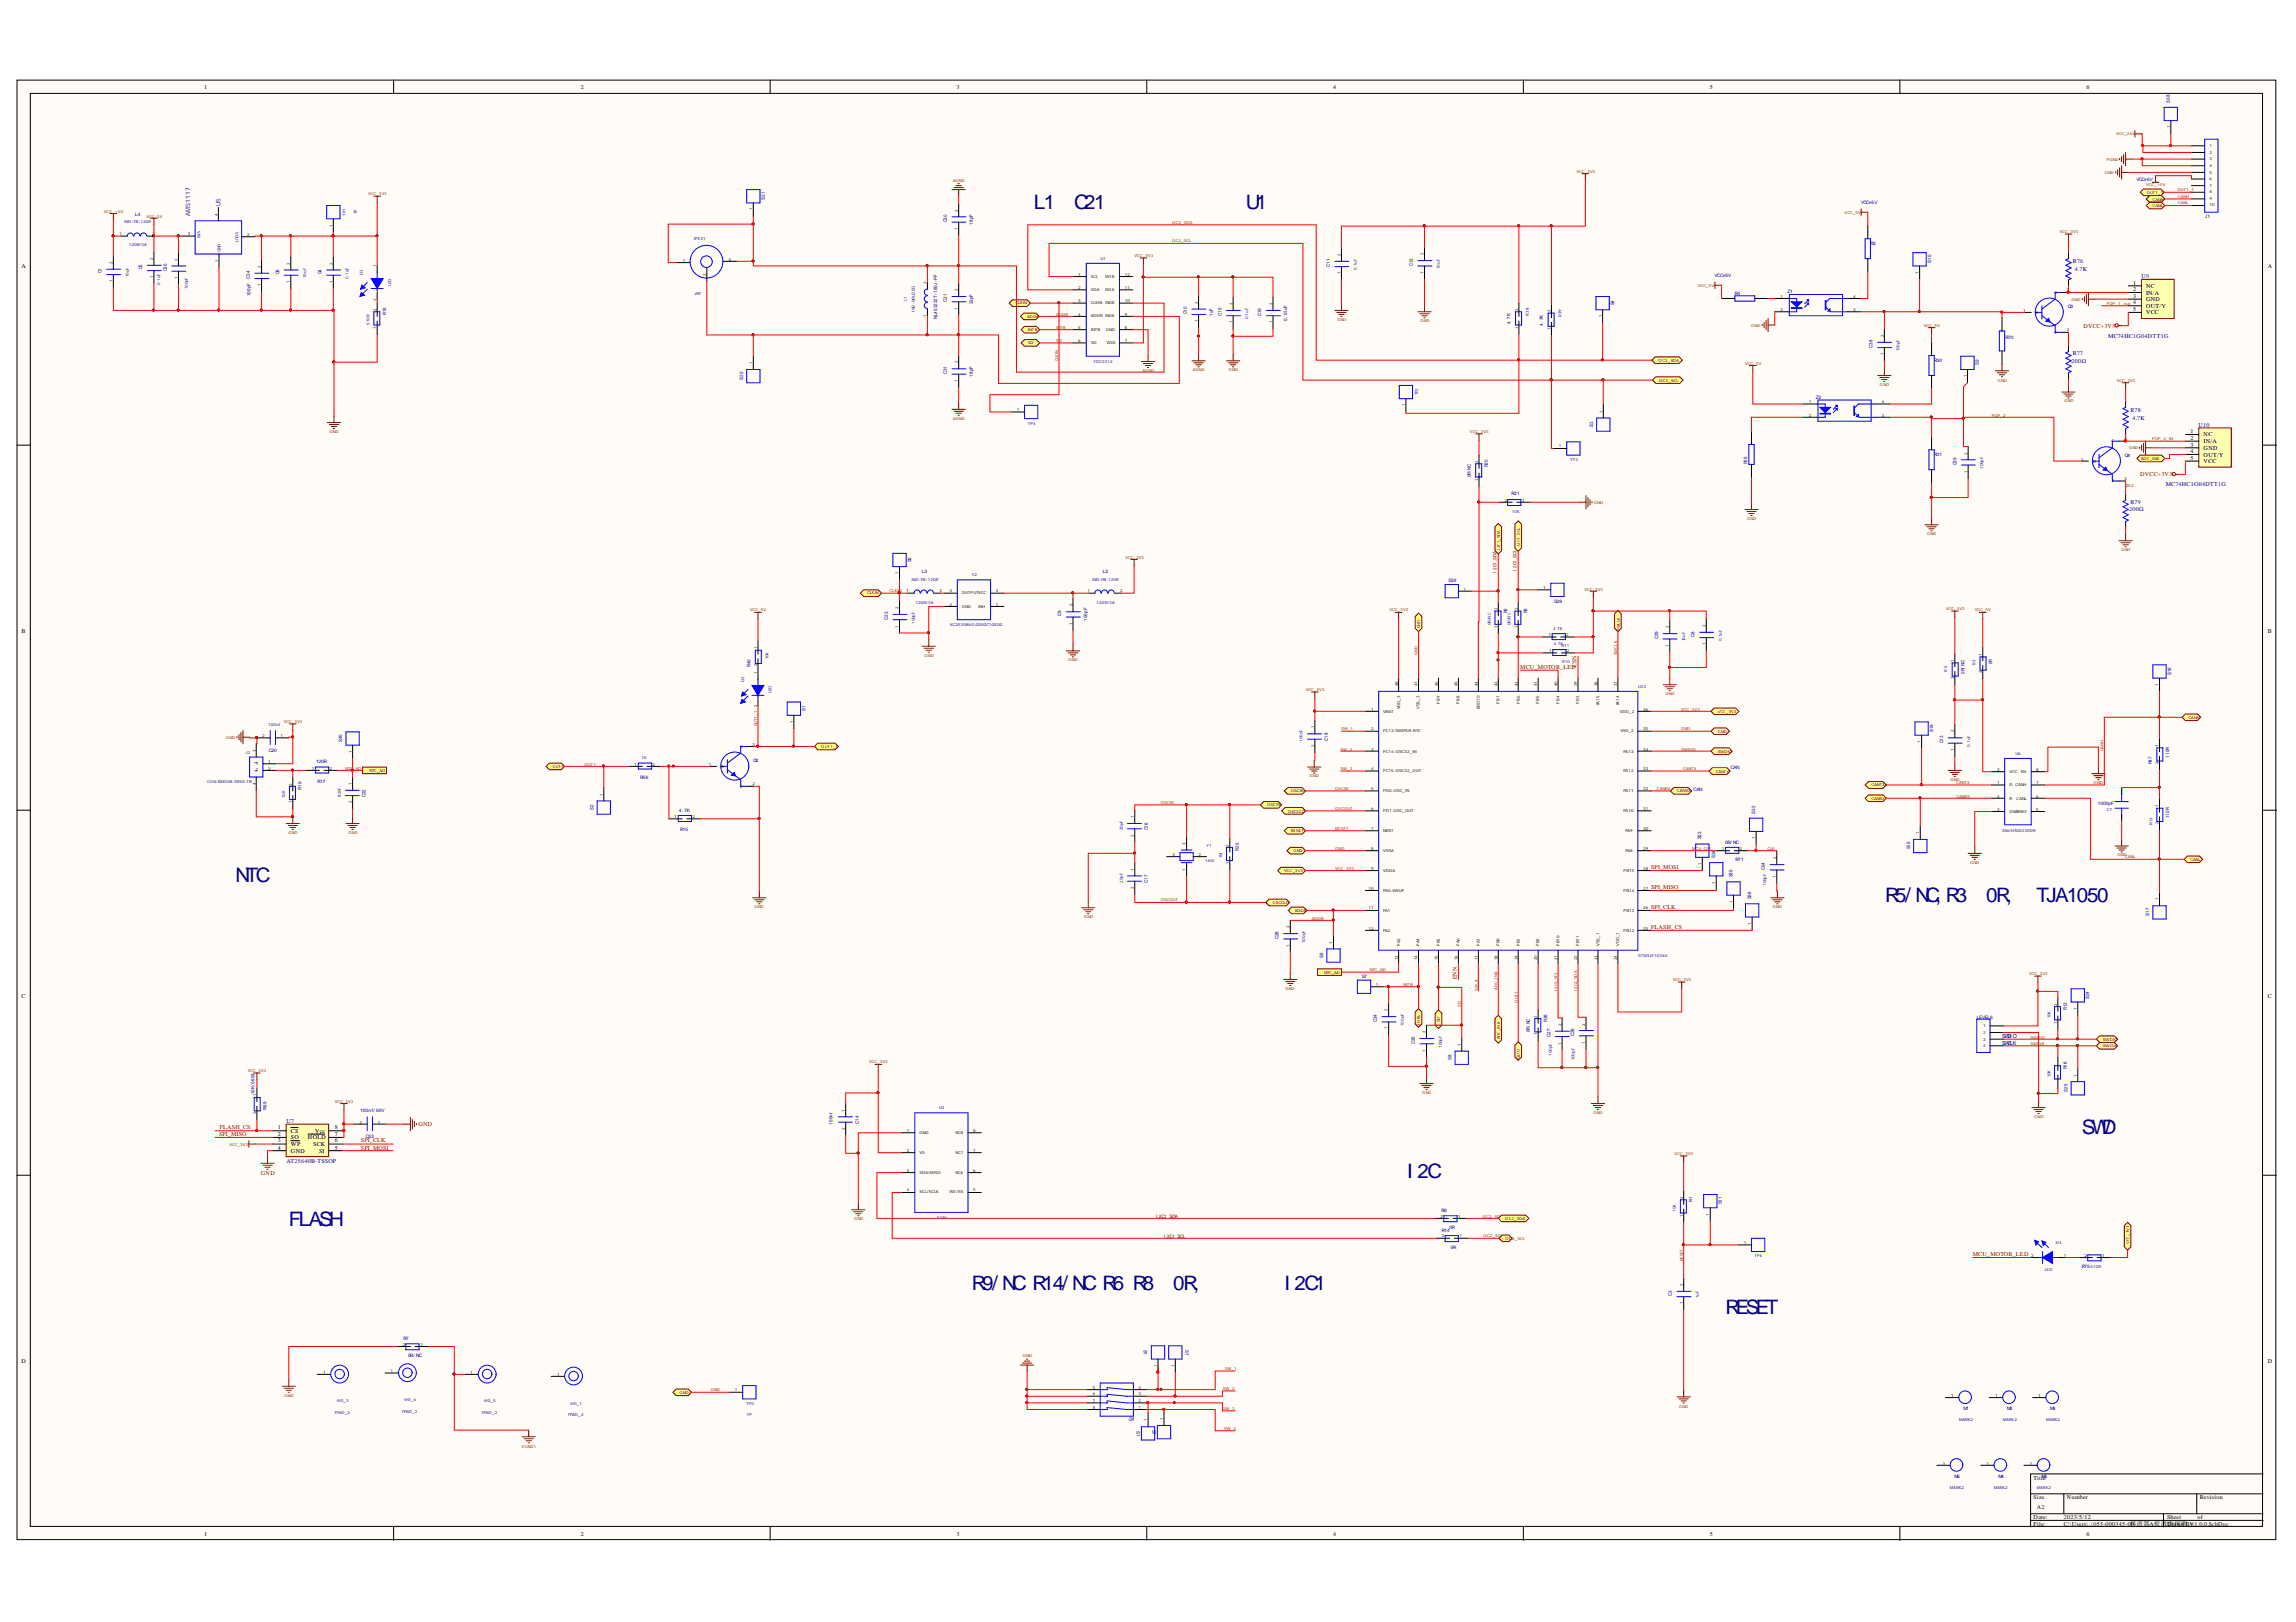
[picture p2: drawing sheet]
<svg xmlns="http://www.w3.org/2000/svg" width="297mm" height="210mm" viewBox="0 0 297 210" stroke-linecap="round" stroke-linejoin="round" font-family="sans-serif">
<defs><g id="words">
<g font-size="2.6" fill="#000080">
<text x="133.7" y="27.1">L1</text>
<text x="139" y="27.1">C21</text>
<text x="161.2" y="27.1">U1</text>
<text x="30.5" y="114.1">NTC</text>
<text x="243.9" y="116.7">R5/ NC, R3</text>
<text x="256.9" y="116.7">0R,</text>
<text x="263.5" y="116.7">TJA1050</text>
<text x="269.3" y="146.7">SW</text>
<text x="271.9" y="146.7">D</text>
<text x="182.1" y="152.4">I 2C</text>
<text x="37.4" y="158.7">FLASH</text>
<text x="125.7" y="167">R9/ NC R14/ NC R6 R8</text>
<text x="151.8" y="167">0R,</text>
<text x="166.2" y="167">I 2C1</text>
<text x="223.2" y="170">RESET</text>
</g>
<g font-size=".8">
<text x="26.4" y="11.5">1</text>
<text x="75.1" y="11.5">2</text>
<text x="123.8" y="11.5">3</text>
<text x="172.5" y="11.5">4</text>
<text x="221.2" y="11.5">5</text>
<text x="269.9" y="11.5">6</text>
<text x="2.8" y="34.7">A</text>
<text x="293.4" y="34.7">A</text>
<text x="276" y="36.9">1</text>
<text x="276" y="37.7">2</text>
<text x="276" y="38.6">3</text>
<text x="276" y="39.4">4</text>
<text x="276" y="40.2">5</text>
<text x="277.6" y="37.3">NC</text>
<text x="277.6" y="38.1">IN/A</text>
<text x="277.6" y="39">GND</text>
<text x="277.6" y="39.8">OUT/Y</text>
<text x="277.6" y="40.7">VCC</text>
<text x="283.4" y="56">1</text>
<text x="283.4" y="56.9">2</text>
<text x="283.4" y="57.8">3</text>
<text x="283.4" y="58.7">4</text>
<text x="283.4" y="59.5">5</text>
<text x="285.1" y="56.5">NC</text>
<text x="285.1" y="57.3">IN/A</text>
<text x="285.1" y="58.2">GND</text>
<text x="285.1" y="59.1">OUT/Y</text>
<text x="285.1" y="59.9">VCC</text>
<text x="2.8" y="81.9">B</text>
<text x="293.4" y="81.9">B</text>
<text x="2.8" y="129.2">C</text>
<text x="293.4" y="129.2">C</text>
<text x="36" y="146.2">1</text>
<text x="36" y="147">2</text>
<text x="36" y="147.8">3</text>
<text x="36" y="148.8">4</text>
<text x="37.6" y="146.6">CS</text>
<text x="37.6" y="147.4">SO</text>
<text x="37.6" y="148.3">WP</text>
<text x="37.6" y="149.2">GND</text>
<text x="39.8" y="147.4">HOLD</text>
<text x="40.5" y="148.3">SCK</text>
<text x="40.8" y="146.6">Vcc</text>
<text x="41.3" y="149.2">SI</text>
<text x="43.3" y="148.8">5</text>
<text x="43.3" y="147.8">6</text>
<text x="43.3" y="147">7</text>
<text x="43.3" y="146.2">8</text>
<text x="2.8" y="176.4">D</text>
<text x="293.4" y="176.4">D</text>
<text x="263.1" y="191.5">Title</text>
<text x="263.1" y="194">Size</text>
<text x="263.1" y="196.6">Date:</text>
<text x="263.1" y="197.5">File:</text>
<text x="263.5" y="195.3">A2</text>
<text x="267" y="196.6">2023/5/12</text>
<text x="267" y="197.5">C:\Users\..\055-000345-0移液器A板液面探测_V1.0.0.SchDoc</text>
<text x="267.4" y="194">Number</text>
<text x="275.7" y="197.5">0</text>
<text x="280.4" y="196.6">Sheet</text>
<text x="280.4" y="197.5">Drawn By:</text>
<text x="284.3" y="196.6">of</text>
<text x="284.6" y="194">Revision</text>
<text x="26.4" y="198.7">1</text>
<text x="75.1" y="198.7">2</text>
<text x="123.8" y="198.7">3</text>
<text x="172.5" y="198.7">4</text>
<text x="221.2" y="198.7">5</text>
<text x="269.9" y="198.7">6</text>
</g>
<g font-size=".8" fill="#000080">
<text x="24.6" y="28" transform="rotate(-90 24.6 28)">AMS1117</text>
<text x="28.5" y="26.7" transform="rotate(-90 28.5 26.7)">U5</text>
<text x="268.2" y="34">R76</text>
<text x="268.4" y="35.1">4.7K</text>
<text x="277.1" y="35.9">U9</text>
<text x="268" y="46.9">200Ω</text>
<text x="268.2" y="46">R77</text>
<text x="272.7" y="43.7">MC74HC1G04DTT1G</text>
<text x="275.6" y="53.3">R78</text>
<text x="275.9" y="54.4">4.7K</text>
<text x="284.4" y="55.2">U10</text>
<text x="275.6" y="65.3">R79</text>
<text x="280.2" y="62.9">MC74HC1G04DTT1G</text>
<text x="275.4" y="66.2">200Ω</text>
<text x="37.1" y="145.3">U7</text>
<text x="37.1" y="150.5">AT25640B-TSSOP</text>
</g>
<g font-size=".8" fill="#800000">
<text x="269.5" y="42.4">DVCC+3V3</text>
<text x="276.9" y="61.6">DVCC+3V3</text>
<text x="196.7" y="86.6">MCU_MOTOR_LED</text>
<text x="204" y="86.3" transform="rotate(-90 204 86.3)">CSN</text>
<text x="213.6" y="112.5">SPI_MOSI</text>
<text x="213.6" y="117.7">SPI_CLK</text>
<text x="213.6" y="115.1">SPI_MISO</text>
<text x="213.6" y="120.2">FLASH_CS</text>
<text x="188.5" y="126.7" transform="rotate(-90 188.5 126.7)">ENN</text>
<text x="28.3" y="147">SPI_MISO</text>
<text x="28.4" y="146.2">FLASH_CS</text>
<text x="46.7" y="147.8">SPI_CLK</text>
<text x="46.7" y="148.8">SPI_MOSI</text>
<text x="54.1" y="145.7">GND</text>
<text x="33.8" y="152.1">GND</text>
<text x="255.2" y="162.6">MCU_MOTOR_LED</text>
</g>
<g font-size=".7" fill="#000080">
<text x="259" y="134.3">SWI O</text>
<text x="259" y="135.2">SWLK</text>
<text x="259.7" y="134.3">D</text>
<text x="259.7" y="135.2">C</text>
<text x="146.7" y="183.3" transform="rotate(-180 146.7 183.3)">K?</text>
</g>
<g font-size=".6" fill="#000080">
<text x="280.7" y="13.3" transform="rotate(-90 280.7 13.3)">S38</text>
<text x="276.4" y="23.4">VCC+5V</text>
<text x="17.5" y="27.9">L4</text>
<text x="99" y="25.8" transform="rotate(-90 99 25.8)">S21</text>
<text x="122.5" y="28.8" transform="rotate(-90 122.5 28.8)">C30</text>
<text x="125.9" y="29.1" transform="rotate(-90 125.9 29.1)">18pF</text>
<text x="240.7" y="26.4">VCC+5V</text>
<text x="285.2" y="28.3">J1</text>
<text x="13.1" y="35.4" transform="rotate(-90 13.1 35.4)">C1</text>
<text x="18.4" y="34.9" transform="rotate(-90 18.4 34.9)">C5</text>
<text x="21.6" y="35.1" transform="rotate(-90 21.6 35.1)">C35</text>
<text x="36.1" y="35.5" transform="rotate(-90 36.1 35.5)">C6</text>
<text x="41.6" y="35.5" transform="rotate(-90 41.6 35.5)">C4</text>
<text x="172" y="34.5" transform="rotate(-90 172 34.5)">C11</text>
<text x="182.8" y="34.4" transform="rotate(-90 182.8 34.4)">C12</text>
<text x="221.8" y="35.8">VCC+5V</text>
<text x="242" y="31.7">R2</text>
<text x="249.8" y="34" transform="rotate(-90 249.8 34)">S10</text>
<text x="32.3" y="36.1" transform="rotate(-90 32.3 36.1)">C34</text>
<text x="32.4" y="38.3" transform="rotate(-90 32.4 38.3)">100pF</text>
<text x="49.9" y="40.8" transform="rotate(-90 49.9 40.8)">R18</text>
<text x="121.2" y="41.3" transform="rotate(-90 121.2 41.3)">NL453232T- 180J- PF</text>
<text x="122.5" y="39" transform="rotate(-90 122.5 39)">C21</text>
<text x="125.9" y="39.4" transform="rotate(-90 125.9 39.4)">33pF</text>
<text x="153.5" y="40.7" transform="rotate(-90 153.5 40.7)">C10</text>
<text x="156.9" y="40.9" transform="rotate(-90 156.9 40.9)">1uF</text>
<text x="158" y="40.9" transform="rotate(-90 158 40.9)">C15</text>
<text x="163.2" y="40.9" transform="rotate(-90 163.2 40.9)">C19</text>
<text x="166.5" y="41.5" transform="rotate(-90 166.5 41.5)">0. 01uF</text>
<text x="195.4" y="42" transform="rotate(-90 195.4 42)">4. 7K</text>
<text x="208.8" y="39.5" transform="rotate(-90 208.8 39.5)">S4</text>
<text x="224.4" y="38.2">R4</text>
<text x="231.2" y="38">Z1</text>
<text x="267.5" y="39.9">Q3</text>
<text x="199.6" y="42.1" transform="rotate(-90 199.6 42.1)">4. 7K</text>
<text x="242.3" y="45" transform="rotate(-90 242.3 45)">C38</text>
<text x="250.2" y="46.8">R30</text>
<text x="256" y="47.2" transform="rotate(-90 256 47.2)">S9</text>
<text x="259.4" y="43.9">R70</text>
<text x="96.1" y="49.1" transform="rotate(-90 96.1 49.1)">S20</text>
<text x="122.5" y="48.4" transform="rotate(-90 122.5 48.4)">C31</text>
<text x="125.9" y="48.8" transform="rotate(-90 125.9 48.8)">18pF</text>
<text x="234.9" y="51.6">Z2</text>
<text x="206.1" y="55.2" transform="rotate(-90 206.1 55.2)">S3</text>
<text x="250.2" y="59">R31</text>
<text x="274.9" y="59.1">Q4</text>
<text x="190.3" y="61.8" transform="rotate(-90 190.3 61.8)">0R/ NC</text>
<text x="192.5" y="60.5" transform="rotate(-90 192.5 60.5)">R20</text>
<text x="195.6" y="64.1">R21</text>
<text x="226" y="60.1" transform="rotate(-90 226 60.1)">R28</text>
<text x="253.1" y="60.2" transform="rotate(-90 253.1 60.2)">C39</text>
<text x="117.9" y="72.8" transform="rotate(-90 117.9 72.8)">S5</text>
<text x="119.3" y="74.1">L3</text>
<text x="142.7" y="74.1">L2</text>
<text x="187.4" y="75.3">S28</text>
<text x="114.9" y="80.2" transform="rotate(-90 114.9 80.2)">C23</text>
<text x="137.3" y="79.7" transform="rotate(-90 137.3 79.7)">C9</text>
<text x="140.7" y="80.3" transform="rotate(-90 140.7 80.3)">100pF</text>
<text x="195" y="79.4" transform="rotate(-90 195 79.4)">R6</text>
<text x="197.6" y="79.4" transform="rotate(-90 197.6 79.4)">R8</text>
<text x="201.1" y="78">S29</text>
<text x="214.5" y="82.7" transform="rotate(-90 214.5 82.7)">C29</text>
<text x="219.2" y="82.4" transform="rotate(-90 219.2 82.4)">C8</text>
<text x="97.1" y="86.3" transform="rotate(-90 97.1 86.3)">R40</text>
<text x="254.1" y="87.2" transform="rotate(-90 254.1 87.2)">0R/ NC</text>
<text x="257.7" y="86" transform="rotate(-90 257.7 86)">0R</text>
<text x="280.9" y="87.3" transform="rotate(-90 280.9 87.3)">S16</text>
<text x="104.2" y="92" transform="rotate(-90 104.2 92)">S1</text>
<text x="171.8" y="95.8" transform="rotate(-90 171.8 95.8)">C18</text>
<text x="250.1" y="94.7" transform="rotate(-90 250.1 94.7)">S19</text>
<text x="34.8" y="97.3">C20</text>
<text x="40.9" y="98.8">120R</text>
<text x="41.1" y="101.3">R17</text>
<text x="44.3" y="96" transform="rotate(-90 44.3 96)">S40</text>
<text x="82.8" y="100.8">R56</text>
<text x="97.5" y="98.6">Q2</text>
<text x="223.9" y="99.5">CAN</text>
<text x="251.4" y="96.2" transform="rotate(-90 251.4 96.2)">C13</text>
<text x="278.4" y="98.9" transform="rotate(-90 278.4 98.9)">R47</text>
<text x="280.6" y="98.1" transform="rotate(-90 280.6 98.1)">110R</text>
<text x="39" y="102.2" transform="rotate(-90 39 102.2)">R19</text>
<text x="47.3" y="103.1" transform="rotate(-90 47.3 103.1)">C22</text>
<text x="76.8" y="104.8" transform="rotate(-90 76.8 104.8)">S2</text>
<text x="87.8" y="105.1">4.7K</text>
<text x="88" y="107.5">R15</text>
<text x="148.5" y="107.4" transform="rotate(-90 148.5 107.4)">C16</text>
<text x="219.1" y="102.3">CAN</text>
<text x="227.1" y="105.3" transform="rotate(-90 227.1 105.3)">S32</text>
<text x="271.4" y="104.2">1000pF</text>
<text x="280.6" y="105.9" transform="rotate(-90 280.6 105.9)">110R</text>
<text x="160.3" y="110.1" transform="rotate(-90 160.3 110.1)">R25</text>
<text x="220.1" y="108.6" transform="rotate(-90 220.1 108.6)">S33</text>
<text x="221.9" y="111" transform="rotate(-90 221.9 111)">S34</text>
<text x="223.2" y="109.2">0R/ NC</text>
<text x="224.1" y="113.5" transform="rotate(-90 224.1 113.5)">S35</text>
<text x="224.5" y="111.4">R71</text>
<text x="228.3" y="112.6" transform="rotate(-90 228.3 112.6)">C54</text>
<text x="247.1" y="109.9" transform="rotate(-90 247.1 109.9)">S18</text>
<text x="148.5" y="114.2" transform="rotate(-90 148.5 114.2)">C17</text>
<text x="226.5" y="116.4" transform="rotate(-90 226.5 116.4)">S36</text>
<text x="278.1" y="118.5" transform="rotate(-90 278.1 118.5)">S17</text>
<text x="165.4" y="121.5" transform="rotate(-90 165.4 121.5)">C28</text>
<text x="171.2" y="123.9" transform="rotate(-90 171.2 123.9)">S6</text>
<text x="176.2" y="126.5">S7</text>
<text x="255.7" y="131.9">LEVEL6</text>
<text x="267.4" y="130.7" transform="rotate(-90 267.4 130.7)">R12</text>
<text x="270.3" y="129.2" transform="rotate(-90 270.3 129.2)">S24</text>
<text x="178.1" y="132.3" transform="rotate(-90 178.1 132.3)">C24</text>
<text x="183" y="135.1" transform="rotate(-90 183 135.1)">C25</text>
<text x="187.8" y="137.2" transform="rotate(-90 187.8 137.2)">S8</text>
<text x="197.9" y="133.6" transform="rotate(-90 197.9 133.6)">0R/ NC</text>
<text x="200.1" y="132.3" transform="rotate(-90 200.1 132.3)">R26</text>
<text x="200.6" y="134.1" transform="rotate(-90 200.6 134.1)">C27</text>
<text x="203.7" y="134.1" transform="rotate(-90 203.7 134.1)">C26</text>
<text x="32.9" y="141.6" transform="rotate(-90 32.9 141.6)">10K/ 0603</text>
<text x="34.5" y="143.6" transform="rotate(-90 34.5 143.6)">R69</text>
<text x="46.6" y="144">100nf/ 50V</text>
<text x="267.4" y="138.4" transform="rotate(-90 267.4 138.4)">R16</text>
<text x="267.5" y="141.3" transform="rotate(-90 267.5 141.3)">S25</text>
<text x="47.3" y="147.3">C53</text>
<text x="107.7" y="145.5" transform="rotate(-90 107.7 145.5)">100nf</text>
<text x="111.1" y="145.4" transform="rotate(-90 111.1 145.4)">C14</text>
<text x="219" y="155.5" transform="rotate(-90 219 155.5)">R1</text>
<text x="222.8" y="155.9" transform="rotate(-90 222.8 155.9)">S11</text>
<text x="186.5" y="156.8">R9</text>
<text x="186.5" y="159.4">R14</text>
<text x="187.5" y="159.1">0R</text>
<text x="187.7" y="161.7">0R</text>
<text x="216.3" y="167.7" transform="rotate(-90 216.3 167.7)">C3</text>
<text x="269.3" y="164.2">R75</text>
<text x="52.2" y="173.4">R7</text>
<text x="52.8" y="175.7">0R/ NC</text>
<text x="148" y="174.7" transform="rotate(90 148 174.7)">S?</text>
<text x="153.4" y="174.7" transform="rotate(90 153.4 174.7)">S?</text>
<text x="147" y="185.2" transform="rotate(90 147 185.2)">S?</text>
<text x="149.1" y="185" transform="rotate(90 149.1 185)">S?</text>
<text x="254" y="182.5">M1</text>
<text x="259.7" y="182.5">M2</text>
<text x="265.3" y="182.5">M3</text>
<text x="252.9" y="191.3">M6</text>
<text x="258.5" y="191.3">M4</text>
<text x="264.1" y="191.3">M5</text>
</g>
<g font-size=".6" fill="#800000">
<text x="193.6" y="74.1" transform="rotate(-90 193.6 74.1)">I 2C1_SDA</text>
<text x="196.2" y="73.8" transform="rotate(-90 196.2 73.8)">I 2C1_SCL</text>
<text x="149.6" y="157.6">I 2C1_SDA</text>
<text x="150.6" y="160.2">I 2C1_SCL</text>
</g>
<g font-size=".5" fill="#800000">
<text x="273.8" y="17.5">VCC_24V</text>
<text x="123.3" y="23.6">AGND</text>
<text x="204" y="22.4">VCC_3V3</text>
<text x="272.3" y="22.5">GND</text>
<text x="272.6" y="20.8">PGND</text>
<text x="13.5" y="27.6">VCC_+5V</text>
<text x="18.9" y="28.2">VCC_5V</text>
<text x="47.6" y="25.3">VCC_3V3</text>
<text x="151.6" y="29">I2C2_SDA</text>
<text x="238.6" y="27.6">VCC_5V</text>
<text x="277.6" y="24.1">VCC_+5V</text>
<text x="277.7" y="25.1">OUT1_1</text>
<text x="278.5" y="26">CANH</text>
<text x="278.5" y="26.8">CANL</text>
<text x="281.7" y="24.8">OUT1_1</text>
<text x="281.8" y="26.5">CANL</text>
<text x="281.8" y="25.6">CANH</text>
<text x="146.8" y="33.3">VCC_3V3</text>
<text x="151.6" y="31.4">I2C2_SCL</text>
<text x="266.5" y="30.2">VCC_3V3</text>
<text x="131.4" y="39.4">CLKIN</text>
<text x="132.9" y="41.2">ADDR</text>
<text x="136.6" y="40.8">ADDR</text>
<text x="173" y="41.5">GND</text>
<text x="183.7" y="41.7">GND</text>
<text x="219.7" y="37.1">VCC_5V</text>
<text x="268" y="38.9">GND</text>
<text x="272.6" y="39.5">POP_1_out</text>
<text x="133" y="42.9">INTB</text>
<text x="133" y="44.6">SD</text>
<text x="136.6" y="42.5">INTB</text>
<text x="136.6" y="44.3">SD</text>
<text x="136.9" y="46.8" transform="rotate(-90 136.9 46.8)">CLKIN</text>
<text x="214.5" y="46.8">I2C2_SDA</text>
<text x="225.8" y="47.2">VCC_5V</text>
<text x="226.6" y="42.3">GND</text>
<text x="248.9" y="42.3">VCC_5V</text>
<text x="147.8" y="48.1">AGND</text>
<text x="154.3" y="48">AGND</text>
<text x="159" y="48">GND</text>
<text x="214.6" y="49.4">I2C2_SCL</text>
<text x="243.2" y="50">GND</text>
<text x="257.7" y="53.9">POP_2</text>
<text x="258.4" y="49.4">GND</text>
<text x="267.1" y="52.1">GND</text>
<text x="273.8" y="49.5">VCC_3V3</text>
<text x="42.6" y="56">GND</text>
<text x="123.3" y="54.4">AGND</text>
<text x="190.2" y="56">VCC_3V3</text>
<text x="275.4" y="58.2">GND</text>
<text x="277" y="59.5">ADC_IN8</text>
<text x="278.4" y="57">POP_2_IN</text>
<text x="206.2" y="65.2">GND</text>
<text x="275" y="63.1">ZE2</text>
<text x="194.1" y="71.2" transform="rotate(-90 194.1 71.2)">I2C1_SDA</text>
<text x="196.6" y="70.7" transform="rotate(-90 196.6 70.7)">I2C1_SCL</text>
<text x="226" y="67.3">GND</text>
<text x="249.3" y="69.2">GND</text>
<text x="274.4" y="71.3">GND</text>
<text x="112.2" y="76.9">CLKIN</text>
<text x="115.1" y="76.7">CLKIN</text>
<text x="145.6" y="72.3">VCC_3V3</text>
<text x="205" y="76.4">VCC_3V3</text>
<text x="97" y="79.1">VCC_5V</text>
<text x="179.8" y="79.1">VCC_3V3</text>
<text x="183.7" y="81.3" transform="rotate(-90 183.7 81.3)">GND</text>
<text x="209.5" y="81.7" transform="rotate(-90 209.5 81.7)">SWCLK</text>
<text x="251.8" y="79">VCC_3V3</text>
<text x="255.5" y="79.1">VCC_5V</text>
<text x="119.6" y="85">GND</text>
<text x="138.2" y="85.6">GND</text>
<text x="168.9" y="89.4">VCC_3V3</text>
<text x="183.4" y="84.8" transform="rotate(-90 183.4 84.8)">GND</text>
<text x="209.2" y="84.8" transform="rotate(-90 209.2 84.8)">SWCLK</text>
<text x="215.5" y="89.9">GND</text>
<text x="29.3" y="95.6">GND</text>
<text x="36.7" y="93.6">VCC_3V3</text>
<text x="98" y="94" transform="rotate(-90 98 94)">OUT1_1</text>
<text x="173.5" y="94.5">SW_1</text>
<text x="217.5" y="94.5">GND</text>
<text x="217.5" y="92">VCC_3V3</text>
<text x="222.2" y="92.2">VCC_3V3</text>
<text x="222.2" y="94.8">GND</text>
<text x="283.1" y="93">CANH</text>
<text x="44.7" y="99.6">NTC_AD</text>
<text x="47.8" y="99.9">NTC_AD</text>
<text x="71.5" y="99.4">OUT1</text>
<text x="75.6" y="99.1">OUT1</text>
<text x="106.3" y="96.8">OUT1_1</text>
<text x="169.4" y="100.6">GND</text>
<text x="173.4" y="97.1">SW_2</text>
<text x="173.4" y="99.7">SW_3</text>
<text x="217.5" y="97.1">SWDIO</text>
<text x="217.8" y="99.7">CANTX</text>
<text x="222" y="100">CANTX</text>
<text x="222.2" y="97.4">SWDIO</text>
<text x="242.1" y="101.8">CANTX</text>
<text x="252.4" y="101">GND</text>
<text x="253.1" y="101.4">CANTX</text>
<text x="270.9" y="101.4">GND</text>
<text x="272.1" y="97.2" transform="rotate(-90 272.1 97.2)">CANH</text>
<text x="37.3" y="108">GND</text>
<text x="45.1" y="108">GND</text>
<text x="150.2" y="104.1">OSCIN</text>
<text x="163.9" y="104.3">OSCIN</text>
<text x="166.7" y="105.2">OSCOUT</text>
<text x="167" y="102.5">OSCIN</text>
<text x="167" y="107.7">RESET</text>
<text x="172.7" y="102.3">OSCIN</text>
<text x="172.7" y="104.8">OSCOUT</text>
<text x="172.7" y="107.4">RESET</text>
<text x="214.4" y="102.3">CANRX</text>
<text x="217" y="102.5">CANRX</text>
<text x="242.1" y="103.5">CANRX</text>
<text x="253.1" y="103.2">CANRX</text>
<text x="166.1" y="112.9">VCC_3V3</text>
<text x="167.3" y="110.3">GND</text>
<text x="172.7" y="110">GND</text>
<text x="172.7" y="112.6">VCC_3V3</text>
<text x="218.9" y="110">MCU_CLK</text>
<text x="228.7" y="110">CLK</text>
<text x="254.9" y="111.8">GND</text>
<text x="273.9" y="110.8">GND</text>
<text x="274.9" y="111.1">CANL</text>
<text x="283.4" y="111.4">CANL</text>
<text x="97.6" y="117.5">GND</text>
<text x="140.3" y="118.9">GND</text>
<text x="150.2" y="116.7">OSCOUT</text>
<text x="164.6" y="117">OSCOUT</text>
<text x="167.5" y="118">ADDR</text>
<text x="169.7" y="119">ADDR</text>
<text x="229.3" y="117.5">GND</text>
<text x="177.2" y="125.7">NTC_AD</text>
<text x="166.3" y="128.1">GND</text>
<text x="171.3" y="126">NTC_AD</text>
<text x="181.5" y="127.6">INTB</text>
<text x="189" y="130.3" transform="rotate(-90 189 130.3)">SD</text>
<text x="191.2" y="128.2" transform="rotate(-90 191.2 128.2)">SW_4</text>
<text x="193.7" y="128.1" transform="rotate(-90 193.7 128.1)">ADC_IN8</text>
<text x="196.4" y="129.8" transform="rotate(-90 196.4 129.8)">OUT1</text>
<text x="201.5" y="128.2" transform="rotate(-90 201.5 128.2)">I2C2_SCL</text>
<text x="204" y="128.2" transform="rotate(-90 204 128.2)">I2C2_SDA</text>
<text x="216.4" y="127">VCC_3V3</text>
<text x="262.5" y="126.2">VCC_3V3</text>
<text x="112.4" y="137.6">VCC_3V3</text>
<text x="183.7" y="132.6" transform="rotate(-90 183.7 132.6)">INTB</text>
<text x="186.3" y="132.3" transform="rotate(-90 186.3 132.3)">SD</text>
<text x="194.1" y="134.5" transform="rotate(-90 194.1 134.5)">ADC_IN8</text>
<text x="196.6" y="137" transform="rotate(-90 196.6 137)">OUT1</text>
<text x="262.7" y="135.3">SWCLK</text>
<text x="262.7" y="134.4">SWDIO</text>
<text x="272.1" y="135.5">SWCLK</text>
<text x="272.1" y="134.7">SWDIO</text>
<text x="32.1" y="138.7">VCC_3V3</text>
<text x="43.3" y="142.7">VCC_3V3</text>
<text x="184" y="141.6">GND</text>
<text x="29.7" y="148.3">VCC_3V3</text>
<text x="206.2" y="144.1">GND</text>
<text x="216.7" y="149.5">VCC_3V3</text>
<text x="263.2" y="144.7">GND</text>
<text x="110.5" y="157.9">GND</text>
<text x="191.8" y="157.6">I2C2_SDA</text>
<text x="191.9" y="160.1">I2C2_SCL</text>
<text x="194.7" y="157.9">I2C2_SDA</text>
<text x="194.7" y="160.4">I2C2_SCL</text>
<text x="275.4" y="161" transform="rotate(-90 275.4 161)">VCC_3V3</text>
<text x="217.8" y="163.2" transform="rotate(-90 217.8 163.2)">RESET</text>
<text x="132.3" y="175.7">GND</text>
<text x="158.2" y="179.9">SW_2</text>
<text x="158.5" y="177.4">SW_1</text>
<text x="36.8" y="180.7">GND</text>
<text x="87.9" y="180.4">GND</text>
<text x="92" y="180.1">GND</text>
<text x="158.2" y="182.5">SW_3</text>
<text x="158.4" y="185">SW_4</text>
<text x="217.2" y="182.2">GND</text>
<text x="67.5" y="187.3">EGND1</text>
</g>
<g font-size=".5">
<text x="280.8" y="16.6" transform="rotate(-90 280.8 16.6)">1</text>
<text x="285.9" y="19">1</text>
<text x="285.9" y="19.9">2</text>
<text x="285.9" y="20.7">3</text>
<text x="285.9" y="21.6">4</text>
<text x="285.9" y="22.5">5</text>
<text x="285.9" y="23.3">6</text>
<text x="28.2" y="27.9" transform="rotate(-90 28.2 27.9)">4</text>
<text x="43.1" y="29.3" transform="rotate(-90 43.1 29.3)">1</text>
<text x="97.4" y="27.2" transform="rotate(-90 97.4 27.2)">1</text>
<text x="123.9" y="29.8" transform="rotate(-90 123.9 29.8)">1</text>
<text x="123.9" y="27.4" transform="rotate(-90 123.9 27.4)">2</text>
<text x="285.9" y="24.2">7</text>
<text x="285.9" y="25">8</text>
<text x="285.9" y="25.9">9</text>
<text x="285.9" y="26.7">10</text>
<text x="14.6" y="34.2" transform="rotate(-90 14.6 34.2)">2</text>
<text x="15.5" y="30.4">1</text>
<text x="19.7" y="30.4">2</text>
<text x="19.8" y="33.6" transform="rotate(-90 19.8 33.6)">2</text>
<text x="23" y="33.7" transform="rotate(-90 23 33.7)">2</text>
<text x="24.3" y="30.4">3</text>
<text x="28.3" y="33.9" transform="rotate(-90 28.3 33.9)">1</text>
<text x="32" y="30.5">2</text>
<text x="33.8" y="34.7" transform="rotate(-90 33.8 34.7)">2</text>
<text x="37.5" y="34.2" transform="rotate(-90 37.5 34.2)">2</text>
<text x="43.1" y="34.2" transform="rotate(-90 43.1 34.2)">2</text>
<text x="48.7" y="34.6" transform="rotate(-90 48.7 34.6)">1</text>
<text x="88.3" y="33.9">1</text>
<text x="91.4" y="35.7" transform="rotate(-90 91.4 35.7)">2</text>
<text x="94.2" y="33.7">3</text>
<text x="139.5" y="35.7">1</text>
<text x="141.1" y="35.9">SCL</text>
<text x="143" y="35.9">IN1B</text>
<text x="145.5" y="35.7">12</text>
<text x="173.4" y="35.5" transform="rotate(-90 173.4 35.5)">1</text>
<text x="173.4" y="33.1" transform="rotate(-90 173.4 33.1)">2</text>
<text x="184.2" y="35.4" transform="rotate(-90 184.2 35.4)">1</text>
<text x="184.2" y="33.1" transform="rotate(-90 184.2 33.1)">2</text>
<text x="248.2" y="35.4" transform="rotate(-90 248.2 35.4)">1</text>
<text x="14.6" y="36.5" transform="rotate(-90 14.6 36.5)">1</text>
<text x="19.8" y="36" transform="rotate(-90 19.8 36)">1</text>
<text x="23" y="36.1" transform="rotate(-90 23 36.1)">1</text>
<text x="33.8" y="37" transform="rotate(-90 33.8 37)">1</text>
<text x="37.5" y="36.6" transform="rotate(-90 37.5 36.6)">1</text>
<text x="43.1" y="36.6" transform="rotate(-90 43.1 36.6)">1</text>
<text x="48.7" y="40.2" transform="rotate(-90 48.7 40.2)">2</text>
<text x="48.7" y="38.9" transform="rotate(-90 48.7 38.9)">2</text>
<text x="119.9" y="41" transform="rotate(-90 119.9 41)">1</text>
<text x="119.9" y="36.8" transform="rotate(-90 119.9 36.8)">2</text>
<text x="123.9" y="40.1" transform="rotate(-90 123.9 40.1)">1</text>
<text x="123.9" y="37.7" transform="rotate(-90 123.9 37.7)">2</text>
<text x="139.5" y="37.4">2</text>
<text x="139.5" y="39.1">3</text>
<text x="139.5" y="40.8">4</text>
<text x="141.1" y="37.6">SDA</text>
<text x="141.1" y="39.4">CLKIN IN0B</text>
<text x="141.1" y="41.1">ADDR IN0A</text>
<text x="143" y="37.6">IN1A</text>
<text x="145.5" y="37.4">11</text>
<text x="145.5" y="39.1">10</text>
<text x="145.5" y="40.8">9</text>
<text x="155" y="41.7" transform="rotate(-90 155 41.7)">1</text>
<text x="155" y="39.3" transform="rotate(-90 155 39.3)">2</text>
<text x="159.5" y="41.8" transform="rotate(-90 159.5 41.8)">1</text>
<text x="159.5" y="39.5" transform="rotate(-90 159.5 39.5)">2</text>
<text x="164.6" y="41.8" transform="rotate(-90 164.6 41.8)">1</text>
<text x="164.6" y="39.5" transform="rotate(-90 164.6 39.5)">2</text>
<text x="196.4" y="40.2" transform="rotate(-90 196.4 40.2)">2</text>
<text x="200.6" y="40.4" transform="rotate(-90 200.6 40.4)">2</text>
<text x="207.3" y="41.1" transform="rotate(-90 207.3 41.1)">1</text>
<text x="230.4" y="38.6">1</text>
<text x="230.4" y="40.2">2</text>
<text x="239.7" y="38.6">4</text>
<text x="239.7" y="40.2">3</text>
<text x="261.7" y="40.3">1</text>
<text x="263.4" y="40.6">B</text>
<text x="265.8" y="38">C</text>
<text x="267.4" y="37.7">3</text>
<text x="48.7" y="42.5" transform="rotate(-90 48.7 42.5)">1</text>
<text x="97.4" y="47.1" transform="rotate(-90 97.4 47.1)">1</text>
<text x="123.9" y="47" transform="rotate(-90 123.9 47)">2</text>
<text x="139.5" y="42.5">5</text>
<text x="139.5" y="44.3">6</text>
<text x="141.1" y="42.8">INTB</text>
<text x="141.1" y="44.6">SD</text>
<text x="143.1" y="42.8">GND</text>
<text x="143.1" y="44.6">VDD</text>
<text x="145.5" y="42.5">8</text>
<text x="145.5" y="44.3">7</text>
<text x="196.4" y="42.5" transform="rotate(-90 196.4 42.5)">1</text>
<text x="200.6" y="42.7" transform="rotate(-90 200.6 42.7)">1</text>
<text x="243.7" y="46" transform="rotate(-90 243.7 46)">1</text>
<text x="243.7" y="43.6" transform="rotate(-90 243.7 43.6)">2</text>
<text x="265.8" y="43.2">E</text>
<text x="267.4" y="42.9">2</text>
<text x="123.9" y="49.5" transform="rotate(-90 123.9 49.5)">1</text>
<text x="131.5" y="53.2">1</text>
<text x="181.8" y="52.6" transform="rotate(-90 181.8 52.6)">1</text>
<text x="207.3" y="53.4" transform="rotate(-90 207.3 53.4)">1</text>
<text x="234" y="52.2">1</text>
<text x="234" y="53.9">2</text>
<text x="243.5" y="52.2">4</text>
<text x="243.5" y="53.9">3</text>
<text x="254.5" y="48.8" transform="rotate(-90 254.5 48.8)">1</text>
<text x="191.3" y="59.9" transform="rotate(-90 191.3 59.9)">2</text>
<text x="201.7" y="57.9">1</text>
<text x="254.6" y="58.8" transform="rotate(-90 254.6 58.8)">2</text>
<text x="269.2" y="59.6">1</text>
<text x="270.8" y="59.9">B</text>
<text x="273.2" y="57.2">C</text>
<text x="274.9" y="57">3</text>
<text x="191.3" y="62.2" transform="rotate(-90 191.3 62.2)">1</text>
<text x="194.7" y="64.9">2</text>
<text x="196.9" y="64.9">1</text>
<text x="254.6" y="61.2" transform="rotate(-90 254.6 61.2)">1</text>
<text x="273.2" y="62.4">E</text>
<text x="274.9" y="62.1">2</text>
<text x="116.2" y="74.3" transform="rotate(-90 116.2 74.3)">1</text>
<text x="117.3" y="76.7">1</text>
<text x="121.6" y="76.7">2</text>
<text x="122.8" y="76.7">3</text>
<text x="124.4" y="76.9">OUTPUTVCC</text>
<text x="128.8" y="76.7">4</text>
<text x="140.7" y="76.7">1</text>
<text x="144.9" y="76.7">2</text>
<text x="189.3" y="76.4">1</text>
<text x="199.6" y="76.3">1</text>
<text x="98" y="83.9" transform="rotate(-90 98 83.9)">1</text>
<text x="116.2" y="81.2" transform="rotate(-90 116.2 81.2)">1</text>
<text x="116.2" y="78.8" transform="rotate(-90 116.2 78.8)">2</text>
<text x="122.8" y="78.4">2</text>
<text x="124.4" y="78.6">GND</text>
<text x="126.6" y="78.6">INH</text>
<text x="128.8" y="78.4">1</text>
<text x="138.7" y="80.8" transform="rotate(-90 138.7 80.8)">1</text>
<text x="138.7" y="78.4" transform="rotate(-90 138.7 78.4)">2</text>
<text x="193.7" y="81.3" transform="rotate(-90 193.7 81.3)">1</text>
<text x="193.7" y="79" transform="rotate(-90 193.7 79)">2</text>
<text x="196.4" y="81.3" transform="rotate(-90 196.4 81.3)">1</text>
<text x="196.4" y="79" transform="rotate(-90 196.4 79)">2</text>
<text x="200.3" y="82.3">1</text>
<text x="202.6" y="82.3">2</text>
<text x="215.9" y="83.7" transform="rotate(-90 215.9 83.7)">1</text>
<text x="215.9" y="81.3" transform="rotate(-90 215.9 81.3)">2</text>
<text x="220.6" y="83.5" transform="rotate(-90 220.6 83.5)">1</text>
<text x="220.6" y="81.2" transform="rotate(-90 220.6 81.2)">2</text>
<text x="98" y="87.2" transform="rotate(-90 98 87.2)">1</text>
<text x="98" y="86.2" transform="rotate(-90 98 86.2)">2</text>
<text x="180.9" y="88.8" transform="rotate(-90 180.9 88.8)">48</text>
<text x="183.4" y="88.8" transform="rotate(-90 183.4 88.8)">47</text>
<text x="186" y="88.8" transform="rotate(-90 186 88.8)">46</text>
<text x="188.6" y="88.8" transform="rotate(-90 188.6 88.8)">45</text>
<text x="191.2" y="88.8" transform="rotate(-90 191.2 88.8)">44</text>
<text x="193.7" y="88.8" transform="rotate(-90 193.7 88.8)">43</text>
<text x="196.4" y="88.8" transform="rotate(-90 196.4 88.8)">42</text>
<text x="198.9" y="88.8" transform="rotate(-90 198.9 88.8)">41</text>
<text x="200.4" y="84.4">1</text>
<text x="201.5" y="88.8" transform="rotate(-90 201.5 88.8)">40</text>
<text x="202.7" y="84.4">2</text>
<text x="204" y="88.8" transform="rotate(-90 204 88.8)">39</text>
<text x="206.7" y="88.8" transform="rotate(-90 206.7 88.8)">38</text>
<text x="209.2" y="88.8" transform="rotate(-90 209.2 88.8)">37</text>
<text x="252.8" y="87.9" transform="rotate(-90 252.8 87.9)">2</text>
<text x="252.8" y="85.6" transform="rotate(-90 252.8 85.6)">1</text>
<text x="256.4" y="87.2" transform="rotate(-90 256.4 87.2)">2</text>
<text x="256.4" y="84.9" transform="rotate(-90 256.4 84.9)">1</text>
<text x="279.3" y="88.8" transform="rotate(-90 279.3 88.8)">1</text>
<text x="33.9" y="95.4">2</text>
<text x="36.3" y="95.4">1</text>
<text x="98" y="91.5" transform="rotate(-90 98 91.5)">2</text>
<text x="102.6" y="93.6" transform="rotate(-90 102.6 93.6)">1</text>
<text x="170" y="94.3" transform="rotate(-90 170 94.3)">1</text>
<text x="177.4" y="92">1</text>
<text x="177.4" y="94.5">2</text>
<text x="178.9" y="92.2">VBAT</text>
<text x="178.9" y="94.8">PC13-TAMPER-RTC</text>
<text x="181.1" y="91.8" transform="rotate(-90 181.1 91.8)">VDD_3</text>
<text x="183.7" y="91.7" transform="rotate(-90 183.7 91.7)">VSS_3</text>
<text x="186.3" y="91" transform="rotate(-90 186.3 91)">PB9</text>
<text x="188.8" y="91" transform="rotate(-90 188.8 91)">PB8</text>
<text x="191.4" y="91.8" transform="rotate(-90 191.4 91.8)">BOOT0</text>
<text x="194" y="91" transform="rotate(-90 194 91)">PB7</text>
<text x="196.6" y="91" transform="rotate(-90 196.6 91)">PB6</text>
<text x="199.1" y="91" transform="rotate(-90 199.1 91)">PB5</text>
<text x="201.8" y="91" transform="rotate(-90 201.8 91)">PB4</text>
<text x="204.3" y="91" transform="rotate(-90 204.3 91)">PB3</text>
<text x="206.9" y="91.3" transform="rotate(-90 206.9 91.3)">PA15</text>
<text x="209.5" y="91.3" transform="rotate(-90 209.5 91.3)">PA14</text>
<text x="209.5" y="92.2">VDD_2</text>
<text x="209.6" y="94.8">VSS_2</text>
<text x="212.6" y="92">36</text>
<text x="212.6" y="94.5">35</text>
<text x="252.8" y="94.8" transform="rotate(-90 252.8 94.8)">2</text>
<text x="33.1" y="101.5" transform="rotate(-90 33.1 101.5)">4</text>
<text x="33.1" y="97.3" transform="rotate(-90 33.1 97.3)">3</text>
<text x="33.1" y="99">1</text>
<text x="33.1" y="99.8">2</text>
<text x="33.3" y="99.9" transform="rotate(-90 33.3 99.9)">4</text>
<text x="33.3" y="98.9" transform="rotate(-90 33.3 98.9)">3</text>
<text x="34.7" y="98.7">1</text>
<text x="34.7" y="99.6">2</text>
<text x="37.8" y="101.7" transform="rotate(-90 37.8 101.7)">2</text>
<text x="40.4" y="99.6">1</text>
<text x="42.6" y="99.6">2</text>
<text x="45.5" y="101.6" transform="rotate(-90 45.5 101.6)">1</text>
<text x="45.5" y="97.5" transform="rotate(-90 45.5 97.5)">1</text>
<text x="82.1" y="99.1">1</text>
<text x="84.4" y="99.1">2</text>
<text x="91.7" y="99.1">1</text>
<text x="93.3" y="99.3">B</text>
<text x="95.8" y="101.9">E</text>
<text x="95.8" y="96.8">C</text>
<text x="97.4" y="101.6">2</text>
<text x="97.4" y="96.5">3</text>
<text x="170" y="96.6" transform="rotate(-90 170 96.6)">2</text>
<text x="177.4" y="97.1">3</text>
<text x="177.4" y="99.7">4</text>
<text x="178.9" y="97.4">PC14-OSC32_IN</text>
<text x="178.9" y="99.9">PC15-OSC32_OUT</text>
<text x="210.1" y="97.4">PA13</text>
<text x="210.1" y="99.9">PA12</text>
<text x="212.6" y="97.1">34</text>
<text x="212.6" y="99.7">33</text>
<text x="248.5" y="96.1" transform="rotate(-90 248.5 96.1)">1</text>
<text x="252.8" y="97.2" transform="rotate(-90 252.8 97.2)">1</text>
<text x="258.4" y="99.8">3</text>
<text x="258.4" y="101.4">1</text>
<text x="260" y="100">VCC</text>
<text x="260" y="101.7">D</text>
<text x="260.7" y="101.7">CANH</text>
<text x="261.5" y="100">RS</text>
<text x="263.4" y="99.8">8</text>
<text x="263.4" y="101.4">7</text>
<text x="279.3" y="98.9" transform="rotate(-90 279.3 98.9)">2</text>
<text x="279.3" y="96.6" transform="rotate(-90 279.3 96.6)">1</text>
<text x="37.8" y="104" transform="rotate(-90 37.8 104)">1</text>
<text x="45.5" y="104" transform="rotate(-90 45.5 104)">2</text>
<text x="78" y="103" transform="rotate(-90 78 103)">1</text>
<text x="87.2" y="105.8">1</text>
<text x="89.6" y="105.8">2</text>
<text x="146.7" y="105.8" transform="rotate(-90 146.7 105.8)">1</text>
<text x="177.4" y="102.3">5</text>
<text x="177.4" y="104.8">6</text>
<text x="177.4" y="107.4">7</text>
<text x="178.9" y="102.5">PD0-OSC_IN</text>
<text x="178.9" y="105.1">PD1-OSC_OUT</text>
<text x="178.9" y="107.7">NRST</text>
<text x="210.1" y="102.5">PA11</text>
<text x="210.1" y="105.1">PA10</text>
<text x="210.3" y="107.7">PA9</text>
<text x="212.6" y="102.3">32</text>
<text x="212.6" y="104.8">31</text>
<text x="212.6" y="107.4">30</text>
<text x="248.3" y="108" transform="rotate(-90 248.3 108)">1</text>
<text x="258.4" y="103.2">4</text>
<text x="258.4" y="104.9">2</text>
<text x="260" y="103.5">R</text>
<text x="260" y="105.2">GND</text>
<text x="260.9" y="103.5">CANL</text>
<text x="260.9" y="105.2">VREF</text>
<text x="263.4" y="103.2">6</text>
<text x="263.4" y="104.9">5</text>
<text x="279.3" y="106.7" transform="rotate(-90 279.3 106.7)">2</text>
<text x="279.3" y="104.4" transform="rotate(-90 279.3 104.4)">1</text>
<text x="146.7" y="112.7" transform="rotate(-90 146.7 112.7)">1</text>
<text x="146.7" y="108.3" transform="rotate(-90 146.7 108.3)">2</text>
<text x="151.7" y="110.7">4</text>
<text x="153.4" y="112.7" transform="rotate(-90 153.4 112.7)">1</text>
<text x="153.4" y="109.3" transform="rotate(-90 153.4 109.3)">3</text>
<text x="155.1" y="110.7">2</text>
<text x="159" y="111.8" transform="rotate(-90 159 111.8)">1</text>
<text x="159" y="109.6" transform="rotate(-90 159 109.6)">2</text>
<text x="177.4" y="110">8</text>
<text x="177.4" y="112.6">9</text>
<text x="178.9" y="110.2">VSSA</text>
<text x="178.9" y="112.9">VDDA</text>
<text x="210.1" y="112.9">PB15</text>
<text x="210.3" y="110.2">PA8</text>
<text x="212.6" y="110">29</text>
<text x="212.6" y="112.6">28</text>
<text x="220.1" y="111.9" transform="rotate(-90 220.1 111.9)">1</text>
<text x="222.7" y="110">1</text>
<text x="225" y="110">2</text>
<text x="227.1" y="108.6" transform="rotate(-90 227.1 108.6)">1</text>
<text x="229.8" y="113.6" transform="rotate(-90 229.8 113.6)">1</text>
<text x="229.8" y="111.2" transform="rotate(-90 229.8 111.2)">2</text>
<text x="146.7" y="115.1" transform="rotate(-90 146.7 115.1)">2</text>
<text x="177.1" y="115.1">10</text>
<text x="177.1" y="117.7">11</text>
<text x="178.9" y="115.4">PA0-WKUP</text>
<text x="178.9" y="118">PA1</text>
<text x="210.1" y="115.4">PB14</text>
<text x="210.1" y="118">PB13</text>
<text x="212.6" y="115.1">27</text>
<text x="212.6" y="117.7">26</text>
<text x="221.9" y="114.4" transform="rotate(-90 221.9 114.4)">1</text>
<text x="224.2" y="116.8" transform="rotate(-90 224.2 116.8)">1</text>
<text x="226.6" y="119.7" transform="rotate(-90 226.6 119.7)">1</text>
<text x="279.3" y="116.5" transform="rotate(-90 279.3 116.5)">1</text>
<text x="166.8" y="122.5" transform="rotate(-90 166.8 122.5)">1</text>
<text x="166.8" y="120.1" transform="rotate(-90 166.8 120.1)">2</text>
<text x="172.4" y="122.2" transform="rotate(-90 172.4 122.2)">1</text>
<text x="177.1" y="120.3">12</text>
<text x="178.9" y="120.5">PA2</text>
<text x="180.9" y="124.3" transform="rotate(-90 180.9 124.3)">13</text>
<text x="181.1" y="122.4" transform="rotate(-90 181.1 122.4)">PA3</text>
<text x="183.4" y="124.3" transform="rotate(-90 183.4 124.3)">14</text>
<text x="183.7" y="122.4" transform="rotate(-90 183.7 122.4)">PA4</text>
<text x="186" y="124.3" transform="rotate(-90 186 124.3)">15</text>
<text x="186.3" y="122.4" transform="rotate(-90 186.3 122.4)">PA5</text>
<text x="188.6" y="124.3" transform="rotate(-90 188.6 124.3)">16</text>
<text x="188.8" y="122.4" transform="rotate(-90 188.8 122.4)">PA6</text>
<text x="191.2" y="124.3" transform="rotate(-90 191.2 124.3)">17</text>
<text x="191.4" y="122.4" transform="rotate(-90 191.4 122.4)">PA7</text>
<text x="193.7" y="124.3" transform="rotate(-90 193.7 124.3)">18</text>
<text x="194" y="122.4" transform="rotate(-90 194 122.4)">PB0</text>
<text x="196.4" y="124.3" transform="rotate(-90 196.4 124.3)">19</text>
<text x="196.6" y="122.4" transform="rotate(-90 196.6 122.4)">PB1</text>
<text x="198.9" y="124.3" transform="rotate(-90 198.9 124.3)">20</text>
<text x="199.1" y="122.4" transform="rotate(-90 199.1 122.4)">PB2</text>
<text x="201.5" y="124.3" transform="rotate(-90 201.5 124.3)">21</text>
<text x="201.8" y="122.4" transform="rotate(-90 201.8 122.4)">PB10</text>
<text x="204" y="124.3" transform="rotate(-90 204 124.3)">22</text>
<text x="204.3" y="122.4" transform="rotate(-90 204.3 122.4)">PB11</text>
<text x="206.7" y="124.3" transform="rotate(-90 206.7 124.3)">23</text>
<text x="206.9" y="122.4" transform="rotate(-90 206.9 122.4)">VSS_1</text>
<text x="209.2" y="124.3" transform="rotate(-90 209.2 124.3)">24</text>
<text x="209.5" y="122.4" transform="rotate(-90 209.5 122.4)">VDD_1</text>
<text x="210.1" y="120.5">PB12</text>
<text x="212.6" y="120.3">25</text>
<text x="178" y="127.6">1</text>
<text x="179.5" y="130.9" transform="rotate(-90 179.5 130.9)">2</text>
<text x="198.9" y="131.7" transform="rotate(-90 198.9 131.7)">2</text>
<text x="266.1" y="130.2" transform="rotate(-90 266.1 130.2)">2</text>
<text x="268.7" y="130.7" transform="rotate(-90 268.7 130.7)">1</text>
<text x="179.5" y="133.2" transform="rotate(-90 179.5 133.2)">1</text>
<text x="184.4" y="136.1" transform="rotate(-90 184.4 136.1)">1</text>
<text x="184.4" y="133.7" transform="rotate(-90 184.4 133.7)">2</text>
<text x="189" y="135.3" transform="rotate(-90 189 135.3)">1</text>
<text x="198.9" y="134" transform="rotate(-90 198.9 134)">1</text>
<text x="202" y="135.2" transform="rotate(-90 202 135.2)">1</text>
<text x="202" y="132.8" transform="rotate(-90 202 132.8)">2</text>
<text x="205.1" y="135.1" transform="rotate(-90 205.1 135.1)">1</text>
<text x="205.1" y="132.7" transform="rotate(-90 205.1 132.7)">2</text>
<text x="256.6" y="132.9">1</text>
<text x="256.6" y="133.8">2</text>
<text x="256.6" y="134.7">3</text>
<text x="256.6" y="135.5">4</text>
<text x="266.1" y="132.5" transform="rotate(-90 266.1 132.5)">1</text>
<text x="33.2" y="141.8" transform="rotate(-90 33.2 141.8)">1</text>
<text x="109.3" y="143.9" transform="rotate(-90 109.3 143.9)">1</text>
<text x="268.7" y="139.3" transform="rotate(-90 268.7 139.3)">1</text>
<text x="33.2" y="144.1" transform="rotate(-90 33.2 144.1)">2</text>
<text x="46.5" y="145.4">2</text>
<text x="48.9" y="145.4">1</text>
<text x="109.3" y="146.2" transform="rotate(-90 109.3 146.2)">2</text>
<text x="117.3" y="146.5">1</text>
<text x="117.3" y="149">2</text>
<text x="118.9" y="146.8">GND</text>
<text x="118.9" y="149.3">VS</text>
<text x="123.6" y="146.8">NC8</text>
<text x="123.6" y="149.3">NC7</text>
<text x="125.9" y="146.5">8</text>
<text x="125.9" y="149">7</text>
<text x="117.3" y="151.7">3</text>
<text x="117.3" y="154.2">4</text>
<text x="118.9" y="151.9">SDA/MISO</text>
<text x="118.9" y="154.4">SCL/SCLK</text>
<text x="122.8" y="154.4">INT/SS</text>
<text x="123.6" y="151.9">NC6</text>
<text x="125.9" y="151.7">6</text>
<text x="125.9" y="154.2">5</text>
<text x="217.8" y="155.2" transform="rotate(-90 217.8 155.2)">2</text>
<text x="186.4" y="157.6">2</text>
<text x="186.5" y="160.1">2</text>
<text x="188.7" y="157.6">1</text>
<text x="188.8" y="160.1">1</text>
<text x="217.8" y="157.5" transform="rotate(-90 217.8 157.5)">1</text>
<text x="221.1" y="157.3" transform="rotate(-90 221.1 157.3)">1</text>
<text x="225.6" y="161">1</text>
<text x="217.8" y="166.4" transform="rotate(-90 217.8 166.4)">2</text>
<text x="262.8" y="162.6">2</text>
<text x="267" y="162.6">1</text>
<text x="269.7" y="162.6">2</text>
<text x="272" y="162.6">1</text>
<text x="217.8" y="168.8" transform="rotate(-90 217.8 168.8)">1</text>
<text x="41.8" y="177.8">1</text>
<text x="50.5" y="177.6">1</text>
<text x="52.1" y="174.1">2</text>
<text x="54.4" y="174.1">1</text>
<text x="60.8" y="177.8">1</text>
<text x="72.1" y="178">1</text>
<text x="141.4" y="179.7">5</text>
<text x="147.3" y="179.7">4</text>
<text x="149.7" y="176.8" transform="rotate(-90 149.7 176.8)">1</text>
<text x="151.9" y="176.8" transform="rotate(-90 151.9 176.8)">1</text>
<text x="95.1" y="180.1">1</text>
<text x="141.4" y="180.6">6</text>
<text x="141.4" y="181.4">7</text>
<text x="141.4" y="182.3">8</text>
<text x="147.3" y="182.3">1</text>
<text x="147.3" y="181.4">2</text>
<text x="147.3" y="180.6">3</text>
<text x="148.4" y="183.9" transform="rotate(-90 148.4 183.9)">1</text>
<text x="150.5" y="183.8" transform="rotate(-90 150.5 183.8)">1</text>
<text x="252.4" y="180.7">1</text>
<text x="258.1" y="180.7">1</text>
<text x="263.7" y="180.7">1</text>
<text x="251.3" y="189.5">1</text>
<text x="257" y="189.5">1</text>
<text x="262.6" y="189.5">1</text>
</g>
<g font-size=".5" fill="#000080">
<text x="16.1" y="28.9">IND-FB-120R</text>
<text x="25.5" y="29.9" transform="rotate(90 25.5 29.9)">VIN</text>
<text x="44.8" y="27.9" transform="rotate(-90 44.8 27.9)">TP1</text>
<text x="46.2" y="27.7" transform="rotate(-90 46.2 27.7)">TP</text>
<text x="16.7" y="35.8" transform="rotate(-90 16.7 35.8)">10uF</text>
<text x="16.7" y="31.9">120R/3A</text>
<text x="28.2" y="31.5" transform="rotate(90 28.2 31.5)">GND</text>
<text x="30.5" y="30" transform="rotate(90 30.5 30)">VOUT</text>
<text x="39.6" y="35.9" transform="rotate(-90 39.6 35.9)">10uF</text>
<text x="47" y="35.6" transform="rotate(-90 47 35.6)">D3</text>
<text x="89.8" y="31">IPEX1</text>
<text x="142.4" y="33.6">U1</text>
<text x="175.5" y="34.9" transform="rotate(-90 175.5 34.9)">0.1uF</text>
<text x="186.3" y="34.7" transform="rotate(-90 186.3 34.7)">10uF</text>
<text x="20.7" y="36.9" transform="rotate(-90 20.7 36.9)">0.1uF</text>
<text x="24.3" y="37.5" transform="rotate(-90 24.3 37.5)">100pF</text>
<text x="45.1" y="36.1" transform="rotate(-90 45.1 36.1)">0.1uF</text>
<text x="50.6" y="37" transform="rotate(-90 50.6 37)">LED</text>
<text x="89.8" y="38.1">JRF</text>
<text x="117.3" y="39" transform="rotate(-90 117.3 39)">L1</text>
<text x="118.4" y="40.3" transform="rotate(-90 118.4 40.3)">IND-MOLDED</text>
<text x="161.5" y="41.3" transform="rotate(-90 161.5 41.3)">0.1uF</text>
<text x="197.8" y="40.8" transform="rotate(-90 197.8 40.8)">R38</text>
<text x="202" y="41" transform="rotate(-90 202 41)">R39</text>
<text x="47.8" y="42" transform="rotate(-90 47.8 42)">510R</text>
<text x="141.5" y="46.9">FDC2212</text>
<text x="245.8" y="45.5" transform="rotate(-90 245.8 45.5)">100pF</text>
<text x="183.5" y="51.1" transform="rotate(-90 183.5 51.1)">TP2</text>
<text x="133" y="55">TP4</text>
<text x="203.1" y="59.7">TP3</text>
<text x="256.6" y="60.7" transform="rotate(-90 256.6 60.7)">100pF</text>
<text x="195.6" y="66.4">10K</text>
<text x="117.9" y="75.2">IND-FB-120R</text>
<text x="125.7" y="74.6">Y2</text>
<text x="141.3" y="75.2">IND-FB-120R</text>
<text x="118.4" y="80.7" transform="rotate(-90 118.4 80.7)">100pF</text>
<text x="118.4" y="78.1">120R/3A</text>
<text x="122.9" y="81.1">KC2520B40.0000C10E00</text>
<text x="141.9" y="78.1">120R/3A</text>
<text x="192.9" y="80.9" transform="rotate(-90 192.9 80.9)">0R/NC</text>
<text x="195.4" y="80.9" transform="rotate(-90 195.4 80.9)">0R/NC</text>
<text x="200.9" y="81.5">4.7K</text>
<text x="201" y="83.5">4.7K</text>
<text x="202" y="83.7">R11</text>
<text x="218" y="83" transform="rotate(-90 218 83)">10uF</text>
<text x="222.7" y="82.9" transform="rotate(-90 222.7 82.9)">0.1uF</text>
<text x="96.3" y="88.3" transform="rotate(-90 96.3 88.3)">D2</text>
<text x="99.4" y="85.3" transform="rotate(-90 99.4 85.3)">10K</text>
<text x="99.8" y="89.7" transform="rotate(-90 99.8 89.7)">LED</text>
<text x="202.1" y="85.8">R10</text>
<text x="211.9" y="89">U23</text>
<text x="251.9" y="86.9" transform="rotate(-90 251.9 86.9)">R5</text>
<text x="255.6" y="86.1" transform="rotate(-90 255.6 86.1)">R3</text>
<text x="34.7" y="93.9">100nf</text>
<text x="26.8" y="101.4">CON-BM02B-SRSS-TB</text>
<text x="31.8" y="97.6">J2</text>
<text x="83" y="98.2">1K</text>
<text x="168.5" y="96" transform="rotate(-90 168.5 96)">100nF</text>
<text x="254.9" y="96.6" transform="rotate(-90 254.9 96.6)">0.1uF</text>
<text x="260.7" y="97.7">U6</text>
<text x="36.9" y="103.3" transform="rotate(-90 36.9 103.3)">10K</text>
<text x="44.1" y="103.1" transform="rotate(-90 44.1 103.1)">82nF</text>
<text x="145.3" y="107.4" transform="rotate(-90 145.3 107.4)">20pF</text>
<text x="259" y="107.6">SN65HVD230DR</text>
<text x="272.6" y="105">C7</text>
<text x="278.5" y="106.8" transform="rotate(-90 278.5 106.8)">R13</text>
<text x="155.9" y="111.5">16M</text>
<text x="156.1" y="109.6">Y1</text>
<text x="158.1" y="111" transform="rotate(-90 158.1 111)">1M</text>
<text x="145.3" y="114.2" transform="rotate(-90 145.3 114.2)">20pF</text>
<text x="228.5" y="114.6" transform="rotate(-90 228.5 114.6)">100pF</text>
<text x="168.9" y="122" transform="rotate(-90 168.9 122)">100pF</text>
<text x="211.9" y="123.8">STM32F103XX</text>
<text x="265.3" y="131.8" transform="rotate(-90 265.3 131.8)">10K</text>
<text x="181.6" y="132.7" transform="rotate(-90 181.6 132.7)">100pF</text>
<text x="186.5" y="135.6" transform="rotate(-90 186.5 135.6)">100pF</text>
<text x="200.7" y="136.6" transform="rotate(-90 200.7 136.6)">100pF</text>
<text x="203.7" y="137.2" transform="rotate(-90 203.7 137.2)">100pF</text>
<text x="121.5" y="143.5">U2</text>
<text x="265.3" y="139.4" transform="rotate(-90 265.3 139.4)">10K</text>
<text x="121.2" y="157.7">E1NJ</text>
<text x="216.8" y="156.8" transform="rotate(-90 216.8 156.8)">10K</text>
<text x="266" y="161">D4</text>
<text x="219.8" y="168" transform="rotate(-90 219.8 168)">1uF</text>
<text x="227" y="162.7">TP6</text>
<text x="264.5" y="164.5">LED</text>
<text x="270.5" y="164.1">510R</text>
<text x="43.3" y="183">FPAD_2</text>
<text x="43.6" y="181.5">@0_3</text>
<text x="52" y="182.8">FPAD_2</text>
<text x="52.3" y="181.3">@0_4</text>
<text x="62.3" y="183">FPAD_2</text>
<text x="62.6" y="181.5">@0_5</text>
<text x="73.5" y="183.3">FPAD_2</text>
<text x="73.8" y="181.8">@0_1</text>
<text x="96.5" y="181.8">TP0</text>
<text x="96.6" y="183.3">TP</text>
<text x="253.5" y="183.9">MARK2</text>
<text x="259.1" y="183.9">MARK2</text>
<text x="264.7" y="183.9">MARK2</text>
<text x="252.3" y="192.7">MARK2</text>
<text x="257.9" y="192.7">MARK2</text>
<text x="263.5" y="192.7">MARK2</text>
</g>
</g></defs>
<g fill="#fffcf8" stroke="#000" stroke-width=".13">
<path d="M2.2 10.4h292.2v188.8h-292.2z"/>
<path d="M3.9 12.1h288.8v185.4h-288.8z"/>
</g>
<g fill="none" stroke="#000" stroke-width=".13">
<path d="M50.9 10.4v1.7M99.6 10.4v1.7M148.4 10.4v1.7M197.1 10.4v1.7M245.8 10.4v1.7M19.9 32.6v1.7M19.9 35v1.7M23.5 30.6h1.7M28.2 26.9v1.7M28.3 32.9v1.7M31.3 30.6h1.7M37.6 33.2v1.7"/>
<path d="M37.6 35.6v1.7M43.1 28.3v1.7M43.1 33.2v1.7M43.1 35.6v1.7M222.7 38.6h1.7M227 38.6h1.7M2.2 57.6h1.7M191.3 58.9v1.7M292.8 57.6h1.7M191.3 61.2v1.7M193.9 65h1.7M196.2 65h1.8"/>
<path d="M170.1 93.3v1.7M170.1 95.7v1.7M176.6 92h1.8M176.6 94.6h1.8M176.6 97.2h1.8M176.6 99.8h1.8M180.9 87.8v1.7M183.5 87.8v1.7M186.1 87.8v1.7M188.7 87.8v1.7M191.3 87.8v1.7M193.8 87.8v1.7"/>
<path d="M196.4 87.8v1.7M199 87.8v1.7M201.6 87.8v1.7M204.2 87.8v1.7M206.7 87.8v1.7M209.3 87.8v1.7M211.9 92h1.7M211.9 94.6h1.7M211.9 97.2h1.7M211.9 99.8h1.7M252.9 93.8v1.7M252.9 96.2v1.7"/>
<path d="M257.6 99.9h1.7M262.8 99.9h1.7M279.4 95.6v1.7M279.4 97.9v1.7M2.2 104.8h1.7M146.8 104.8v1.8M146.8 107.3v1.7M146.8 111.6v1.8M146.8 114v1.8M159.1 108.5v1.8M159.1 110.9v1.7M176.6 102.4h1.8"/>
<path d="M176.6 104.9h1.8M176.6 107.5h1.8M176.6 110.1h1.8M176.6 112.7h1.8M176.6 115.2h1.8M176.6 117.8h1.8M211.9 102.4h1.7M211.9 104.9h1.7M211.9 107.5h1.7M211.9 110.1h1.7M211.9 112.7h1.7M211.9 115.2h1.7"/>
<path d="M211.9 117.8h1.7M257.6 101.6h1.7M257.6 103.3h1.7M257.6 105h1.7M262.8 101.6h1.7M262.8 103.3h1.7M262.8 105h1.7M274.5 102v.9M274.5 105.4v.9M279.4 103.4v1.7M279.4 105.7v1.7M292.8 104.8h1.7"/>
<path d="M176.6 120.4h1.8M180.9 123v1.7M183.5 123v1.7M186.1 123v1.7M188.7 123v1.7M191.3 123v1.7M193.8 123v1.7M196.4 123v1.7M199 123v1.7M199 130.7v1.7M199 133v1.7M201.6 123v1.7"/>
<path d="M204.2 123v1.7M206.7 123v1.7M209.3 123v1.7M211.9 120.4h1.7M2.2 152.1h1.7M217.8 154.1v1.8M217.8 156.5v1.7M292.8 152.1h1.7M41.1 177.9h1.7M49.8 177.7h1.7M60.1 177.9h1.8M217.8 165.4v1.7"/>
<path d="M217.8 167.8v1.7M50.9 197.6v1.7M94.4 180.2h1.7M99.6 197.6v1.7M148.4 197.6v1.7M197.1 197.6v1.7M245.8 197.6v1.7M251.7 180.9h1.7M257.4 180.9h1.7M262.7 193.3h30.1M262.7 195.9h30.1M262.7 196.8h30.1"/>
<path d="M263 180.9h1.7M267 193.3v2.6M279.9 195.9v1.7M284.2 193.3v2.6M292.8 190.7h-30.1v6.9"/>
</g>
<g fill="#000080" stroke="#000080" stroke-width=".13">
<circle cx="14.6" cy="30.5" r=".13"/>
<circle cx="19.9" cy="40.1" r=".13"/>
<circle cx="19.9" cy="30.5" r=".13"/>
<circle cx="23" cy="40.1" r=".13"/>
<circle cx="23" cy="30.5" r=".13"/>
<circle cx="28.3" cy="40.1" r=".13"/>
<circle cx="33.2" cy="95.4" r=".13"/>
<circle cx="33.8" cy="40.1" r=".13"/>
<circle cx="33.8" cy="30.5" r=".13"/>
<circle cx="37.6" cy="40.1" r=".13"/>
<circle cx="37.6" cy="30.5" r=".13"/>
<circle cx="37.8" cy="105.7" r=".13"/>
<circle cx="37.8" cy="99.7" r=".13"/>
<circle cx="37.8" cy="95.4" r=".13"/>
<circle cx="43.1" cy="40.1" r=".13"/>
<circle cx="43.1" cy="30.5" r=".13"/>
<circle cx="43.2" cy="46.8" r=".13"/>
<circle cx="45.6" cy="99.7" r=".13"/>
<circle cx="48.8" cy="30.5" r=".13"/>
<circle cx="58.7" cy="177.8" r=".13"/>
<circle cx="78.1" cy="99.1" r=".13"/>
<circle cx="97.4" cy="43.3" r=".13"/>
<circle cx="97.4" cy="33.8" r=".13"/>
<circle cx="97.4" cy="29" r=".13"/>
<circle cx="98" cy="96.6" r=".13"/>
<circle cx="98.2" cy="105.9" r=".13"/>
<circle cx="102.7" cy="96.6" r=".13"/>
<circle cx="111" cy="149.2" r=".13"/>
<circle cx="113.6" cy="141.4" r=".13"/>
<circle cx="116.3" cy="76.7" r=".13"/>
<circle cx="119.9" cy="43.3" r=".13"/>
<circle cx="119.9" cy="34.4" r=".13"/>
<circle cx="120.1" cy="81.9" r=".13"/>
<circle cx="124" cy="43.3" r=".13"/>
<circle cx="124" cy="34.4" r=".13"/>
<circle cx="132.8" cy="181.5" r=".13"/>
<circle cx="132.8" cy="180.7" r=".13"/>
<circle cx="132.8" cy="179.8" r=".13"/>
<circle cx="137" cy="39.2" r=".13"/>
<circle cx="138.8" cy="76.7" r=".13"/>
<circle cx="146.8" cy="110.4" r=".13"/>
<circle cx="147.9" cy="35.8" r=".13"/>
<circle cx="152" cy="180.7" r=".13"/>
<circle cx="153.5" cy="116.7" r=".13"/>
<circle cx="153.5" cy="104.1" r=".13"/>
<circle cx="155" cy="35.8" r=".13"/>
<circle cx="159.1" cy="116.7" r=".13"/>
<circle cx="159.1" cy="104.1" r=".13"/>
<circle cx="159.5" cy="43.5" r=".13"/>
<circle cx="159.5" cy="35.8" r=".13"/>
<circle cx="170.1" cy="92" r=".13"/>
<circle cx="172.5" cy="119.1" r=".13"/>
<circle cx="172.5" cy="117.8" r=".13"/>
<circle cx="179.6" cy="127.7" r=".13"/>
<circle cx="183.5" cy="127.7" r=".13"/>
<circle cx="184.3" cy="29.2" r=".13"/>
<circle cx="184.5" cy="138" r=".13"/>
<circle cx="186.1" cy="127.7" r=".13"/>
<circle cx="189.1" cy="132.6" r=".13"/>
<circle cx="191.3" cy="65" r=".13"/>
<circle cx="193.8" cy="76.5" r=".13"/>
<circle cx="196.4" cy="82.4" r=".13"/>
<circle cx="196.4" cy="76.3" r=".13"/>
<circle cx="196.5" cy="46.6" r=".13"/>
<circle cx="196.5" cy="29.2" r=".13"/>
<circle cx="200.7" cy="49.1" r=".13"/>
<circle cx="200.7" cy="29.2" r=".13"/>
<circle cx="202" cy="138.1" r=".13"/>
<circle cx="205.1" cy="138.1" r=".13"/>
<circle cx="206.1" cy="82.4" r=".13"/>
<circle cx="206.1" cy="79" r=".13"/>
<circle cx="206.7" cy="138.1" r=".13"/>
<circle cx="207.3" cy="46.6" r=".13"/>
<circle cx="207.4" cy="49.1" r=".13"/>
<circle cx="216" cy="86.3" r=".13"/>
<circle cx="216" cy="79" r=".13"/>
<circle cx="217.8" cy="161.1" r=".13"/>
<circle cx="221.2" cy="161.1" r=".13"/>
<circle cx="243.7" cy="40.3" r=".13"/>
<circle cx="248.3" cy="40.3" r=".13"/>
<circle cx="248.4" cy="103.3" r=".13"/>
<circle cx="248.6" cy="101.5" r=".13"/>
<circle cx="249.8" cy="64.4" r=".13"/>
<circle cx="249.8" cy="54" r=".13"/>
<circle cx="252.9" cy="90.5" r=".13"/>
<circle cx="254" cy="54.1" r=".13"/>
<circle cx="256.5" cy="90.5" r=".13"/>
<circle cx="263.6" cy="128.3" r=".13"/>
<circle cx="263.7" cy="141.5" r=".13"/>
<circle cx="266.2" cy="135.3" r=".13"/>
<circle cx="266.2" cy="134.4" r=".13"/>
<circle cx="268.8" cy="135.3" r=".13"/>
<circle cx="268.8" cy="134.4" r=".13"/>
<circle cx="279.3" cy="111.2" r=".13"/>
<circle cx="279.3" cy="101.9" r=".13"/>
<circle cx="279.3" cy="92.8" r=".13"/>
</g>
<g fill="none" stroke="#00f" stroke-width=".13">
<path d="M19.1 35h1.8M19.1 34.3h1.8M25.2 28.6h6.1v4.3h-6.1zM36.8 35.6h1.8M36.8 34.9h1.8M42.3 35.6h1.8M42.3 34.9h1.8M42.3 26.6h1.7v1.7h-1.7zM224.4 38.3h2.6v.7h-2.6zM231.3 38.6h1.1v1.7h-1.1M231.5 38.1h6.9v2.8h-6.9zM234 39.2l-.5 .5"/>
<path d="M234 38.8l-.5 .5M236.2 39.7l.6 .6h2.3M239.1 38.6h-2.4l-.5 .5M190.9 60h.8v1.7h-.8zM195 64.7h1.8v.7h-1.8zM169.2 95h1.8M169.2 95.7h1.8M178.4 89.5h33.5v33.5h-33.5zM252 96.2h1.8M252 95.5h1.8M259.3 98.1h3.5v8.6h-3.5zM279 96.8h.8v1.7h-.8z"/>
<path d="M145.9 106.6h1.8M145.9 107.3h1.8M145.9 113.4h1.8M145.9 114h1.8M158.7 109.7h.7v1.7h-.7zM273.6 104.6h1.7M273.6 103.7h1.7M274.5 102v1.7M274.5 104.6v1.3M279 104.6h.8v1.7h-.8zM198.6 131.8h.7v1.7h-.7zM217.4 155.3h.8v1.7h-.8z"/>
<path d="M96.1 179.3h1.7v1.7h-1.7zM217 167.8h1.8M217 167.1h1.8"/>
<circle cx="43.9" cy="177.8" r=".61"/>
<circle cx="43.9" cy="177.8" r="1.15"/>
<circle cx="52.7" cy="177.6" r=".61"/>
<circle cx="52.7" cy="177.6" r="1.15"/>
<circle cx="63" cy="177.8" r=".61"/>
<circle cx="63" cy="177.8" r="1.15"/>
<circle cx="254.2" cy="180.8" r=".82"/>
<circle cx="259.9" cy="180.8" r=".82"/>
<circle cx="265.5" cy="180.8" r=".82"/>
</g>
<path d="M231.8 39.1h1.3l-.7 .6z" fill="#00f"/>
<path d="M231.8 39.1h1.3l-.7 .6z" fill="none" stroke="#00f" stroke-width=".13"/>
<path d="M231.8 39.8h1.3v.1h-1.3z" fill-rule="evenodd" fill="#00f"/>
<path d="M231.8 39.8h1.3v.1h-1.3z" fill="none" stroke="#00f" stroke-width=".13"/>
<path d="M233.8 38.8h.2v.2z" fill="#00f"/>
<path d="M233.8 38.8h.2v.2z" fill="none" stroke="#00f" stroke-width=".13"/>
<path d="M233.8 39.2h.2v.2z" fill="#00f"/>
<path d="M233.8 39.2h.2v.2z" fill="none" stroke="#00f" stroke-width=".13"/>
<path d="M236.1 38.9h.1v1.2h-.1z" fill-rule="evenodd" fill="#00f"/>
<path d="M236.1 38.9h.1v1.2h-.1z" fill="none" stroke="#00f" stroke-width=".13"/>
<path d="M236.5 40.3l.2-.3v.3z" fill="#00f"/>
<g fill="none" stroke="#00f" stroke-width=".13">
<path d="M285.2 18h1.7v9.5h-1.7zM241.3 30.9h.7v2.6h-.7zM226.2 57.5h.7v2.6h-.7zM235 52.3h1.1v1.7h-1.1M235.2 51.8h6.9v2.7h-6.9zM236.5 40.3l.2-.3v.3zM237.7 52.9l-.5 .5M237.7 52.5l-.5 .5M239.9 53.4l.6 .6h2.3M242.8 52.3h-2.4l-.5 .5M249.5 46h.7v2.6h-.7zM249.5 58.2h.7v2.6h-.7z"/>
<path d="M226.6 160.2h1.7v1.8h-1.7z"/>
</g>
<g fill="none" stroke="#000" stroke-width=".13">
<path d="M283.5 18.9h1.7M283.5 19.7h1.7M229.6 38.6h1.7M239.1 38.6h1.7M241.6 29.2v1.7M241.6 33.5v1.7M283.5 20.6h1.7M283.5 21.4h1.7M283.5 22.3h1.7M283.5 23.2h1.7M283.5 24h1.7M283.5 24.9h1.7"/>
<path d="M283.5 25.7h1.7M283.5 26.6h1.7M226.6 55.8v1.7M229.6 40.3h1.7M239.1 40.3h1.7M249.9 44.3v1.7M249.9 48.6v1.7M249.9 56.5v1.7M226.6 60.1v1.7M249.9 60.8v1.7M224.9 161.1h1.7"/>
</g>
<path d="M235.4 52.7h1.4l-.7 .7z" fill="#00f"/>
<path d="M235.4 52.7h1.4l-.7 .7z" fill="none" stroke="#00f" stroke-width=".13"/>
<path d="M235.4 53.5h1.4v.1h-1.4z" fill-rule="evenodd" fill="#00f"/>
<path d="M235.4 53.5h1.4v.1h-1.4z" fill="none" stroke="#00f" stroke-width=".13"/>
<path d="M237.5 52.5h.2v.1z" fill="#00f"/>
<path d="M237.5 52.5h.2v.1z" fill="none" stroke="#00f" stroke-width=".13"/>
<path d="M237.5 52.9h.2v.2z" fill="#00f"/>
<path d="M237.5 52.9h.2v.2z" fill="none" stroke="#00f" stroke-width=".13"/>
<path d="M239.8 52.5h.1v1.2h-.1z" fill-rule="evenodd" fill="#00f"/>
<path d="M239.8 52.5h.1v1.2h-.1z" fill="none" stroke="#00f" stroke-width=".13"/>
<path d="M240.2 53.9l.2-.2v.2z" fill="#00f"/>
<g fill="none" stroke="#00f" stroke-width=".13">
<path d="M13.8 35.5h1.8M13.8 34.8h1.8M48 37.3h1.6M48.8 35.2v2.6M172.7 34.5h1.8M172.7 33.8h1.8M183.4 34.4h1.8M183.4 33.7h1.8M196.1 40.3h.7v1.8h-.7zM200.3 40.5h.8v1.7h-.8zM240.2 53.9l.2-.2v.2zM193.4 79.1h.8v1.7h-.8z"/>
<path d="M196 79.1h.8v1.7h-.8zM200.8 82h1.7v.8h-1.7zM200.9 84.1h1.7v.7h-1.7zM215.2 82h1.8M215.2 82.7h1.8M219.9 82.5h1.8M219.9 81.8h1.8M252.6 85.8h.7v1.7h-.7zM256.2 85h.7v1.7h-.7zM152.7 110.3h1.7v1.1h-1.7zM152.8 110h1.4M152.8 111.6h1.4"/>
<path d="M255.7 131.9h1.8v4.3h-1.8zM118.4 144h6.8v12.9h-6.8zM186.8 157.3h1.7v.8h-1.7zM187 159.9h1.7v.8h-1.7zM52.5 173.9h1.7v.8h-1.7z"/>
<circle cx="91.4" cy="33.9" r="2.12"/>
<circle cx="91.4" cy="33.9" r=".75"/>
<circle cx="74.2" cy="178.1" r=".61"/>
<circle cx="74.2" cy="178.1" r="1.15"/>
<circle cx="253.1" cy="189.6" r=".82"/>
<circle cx="258.8" cy="189.6" r=".82"/>
<circle cx="264.4" cy="189.6" r=".82"/>
</g>
<g fill="none" stroke="#000" stroke-width=".13">
<path d="M14.7 33.1v1.7M14.7 35.5v1.8M87.6 34h1.7M91.4 34.7v1.7M93.6 33.8h1.7M173.5 32.1v1.7M173.5 34.5v1.7M184.3 32v1.7M184.3 34.4v1.7M196.5 39.2v1.7M200.7 39.4v1.7M196.5 41.5v1.8"/>
<path d="M200.7 41.7v1.7M233.3 52.3h1.7M233.3 54h1.7M242.8 52.3h1.7M242.8 54h1.7M193.8 78v1.7M196.4 78v1.7M193.8 80.3v1.7M196.4 80.3v1.7M199.6 82.4h1.7M199.7 84.5h1.7M201.9 82.4h1.7"/>
<path d="M202 84.5h1.7M216 80.3v1.7M216 82.7v1.7M220.7 80.1v1.7M220.7 82.5v1.7M252.9 84.6v1.7M252.9 86.9v1.7M256.5 83.8v1.7M256.5 86.1v1.7M150.9 110.9h1.8M153.5 108.3v1.7M153.5 111.7v1.7"/>
<path d="M154.4 110.9h1.7M257.5 132.8h1.7M257.5 133.6h1.7M257.5 134.5h1.7M257.5 135.3h1.7M116.6 146.6h1.8M116.6 149.2h1.8M116.6 151.7h1.8M116.6 154.3h1.8M125.2 146.6h1.7M125.2 149.2h1.7M125.2 151.7h1.7"/>
<path d="M125.2 154.3h1.7M185.7 157.7h1.7M188 157.7h1.7M51.4 174.2h1.7M53.7 174.2h1.7M71.3 178.1h1.7M185.8 160.2h1.8M188.2 160.2h1.7M250.6 189.6h1.7M256.3 189.6h1.7M261.8 189.6h1.8"/>
</g>
<path d="M48.8 36h.8l-.8 1.3z" fill="#00f"/>
<path d="M48.8 36h.8l-.8 1.3z" fill="none" stroke="#00f" stroke-width=".13"/>
<path d="M48 36h.8v1.3z" fill="#00f"/>
<path d="M47.5 36.6l-.9 .8M48 36h.8v1.3z" fill="none" stroke="#00f" stroke-width=".13"/>
<path d="M46.8 36.9l.5 .4-.7 .1z" fill-rule="evenodd" fill="#00f"/>
<path d="M46.8 36.9l.5 .4-.7 .1zM47.5 37.4l-.9 .9" fill="none" stroke="#00f" stroke-width=".13"/>
<path d="M46.7 37.9l.5 .3-.6 .2z" fill-rule="evenodd" fill="#00f"/>
<g fill="none" stroke="#00f" stroke-width=".13">
<path d="M46.7 37.9l.5 .3-.6 .2zM120 39.2a.38 .38 0 0 0-.4 .3 .38 .38 0 0 0 .4 .4M120 38.3a.39 .39 0 0 0-.4 .4 .39 .39 0 0 0 .4 .4M120 37.4a.39 .39 0 0 0-.4 .4 .39 .39 0 0 0 .4 .4M140.5 34.1h4.3v12h-4.3zM154.2 40h1.8M48.4 40.3h.7v1.8h-.7zM123.2 48.4h1.8M123.2 47.7h1.8M154.2 40.7h1.8M158.7 40.9h1.8M158.7 40.2h1.8"/>
<path d="M163.8 40.9h1.8M163.8 40.2h1.8M123.9 75h4.3v5.2h-4.3zM138 79.9h1.8M138 79.2h1.8M93.2 99.2h.9M94.1 98.3v1.7M94.1 99.6l1.7 1.3M95.8 97.5l-1.7 1.2M97.7 84.1h.8v1.8h-.8z"/>
<circle cx="95.1" cy="99.1" r="1.82"/>
</g>
<g fill="none" stroke="#000" stroke-width=".13">
<path d="M48.8 34.4v.9M48.8 37.9v.8M48.8 39.2v1.7M120 36.6v.8M120 40v.9M138.8 35.8h1.7M138.8 37.5h1.7M138.8 39.2h1.7M144.8 35.8h1.8M144.8 37.5h1.8M144.8 39.2h1.8M155.1 38.3v1.7"/>
<path d="M159.5 38.5v1.7M164.7 38.5v1.7M48.8 41.5v1.8M124 46v1.7M124 48.4v1.7M138.8 40.9h1.7M138.8 42.7h1.7M138.8 44.4h1.7M144.8 40.9h1.8M144.8 42.7h1.8M144.8 44.4h1.8M155.1 40.7v1.7"/>
<path d="M159.5 40.9v1.7M164.7 40.9v1.7M122.1 76.8h1.8M122.1 78.5h1.8M128.2 76.8h1.7M128.2 78.5h1.7M138.8 77.4v1.8M138.8 79.9v1.7M98.1 82.9v1.8M98.1 85.3v1.7"/>
</g>
<path d="M95 100l.2 .4-.6-.1z" fill="#00f"/>
<path d="M82.6 98.7h1.7v.8h-1.7zM95 100l.2 .4-.6-.1zM96.7 96.6h-.9v.9M97.3 90h1.5M98.1 87.8v2.6M95.8 100.9v.9h.9" fill="none" stroke="#00f" stroke-width=".13"/>
<path d="M81.4 99.2h1.7M83.7 99.2h1.7M91.9 99.2h.8M96.7 96.6h.8M96.7 101.8h.8" fill="none" stroke="#000" stroke-width=".13"/>
<path d="M98.1 88.7h.7l-.7 1.3z" fill="#00f"/>
<path d="M98.1 88.7h.7l-.7 1.3z" fill="none" stroke="#00f" stroke-width=".13"/>
<path d="M97.3 88.7h.8v1.3z" fill="#00f"/>
<path d="M96.8 89.2l-.9 .9M97.3 88.7h.8v1.3z" fill="none" stroke="#00f" stroke-width=".13"/>
<path d="M96.1 89.6l.4 .3-.6 .2z" fill-rule="evenodd" fill="#00f"/>
<path d="M96.1 89.6l.4 .3-.6 .2zM96.8 90.1l-.9 .8" fill="none" stroke="#00f" stroke-width=".13"/>
<path d="M96 90.5l.4 .3-.6 .2z" fill-rule="evenodd" fill="#00f"/>
<g fill="none" stroke="#00f" stroke-width=".13">
<path d="M22.2 34.4h1.8M22.2 35.1h1.8M33 36h1.8M33 35.4h1.8M96.6 24.5h1.7v1.8h-1.7zM123.2 39.1h1.8M123.2 38.4h1.8M123.2 28.7h1.8M123.2 28.1h1.8M206.5 38.4h1.7v1.7h-1.7zM247.5 32.7h1.7v1.7h-1.7zM96.6 47.8h1.7v1.7h-1.7z"/>
<path d="M132.5 52.5h1.8v1.7h-1.8zM181 49.9h1.7v1.7h-1.7zM202.7 57.2h1.7v1.7h-1.7zM206.6 54.1h1.7v1.7h-1.7zM242.9 45h1.8M242.9 44.3h1.8M253.7 46.1h1.7v1.7h-1.7zM253.8 59.5h1.8M115.5 71.6h1.7v1.7h-1.7zM115.5 79.5h1.8M119 76.8a.39 .39 0 0 0-.3-.5 .39 .39 0 0 0-.4 .5M119.9 76.8a.39 .39 0 0 0-.4-.5 .39 .39 0 0 0-.4 .5"/>
<path d="M120.8 76.8a.39 .39 0 0 0-.4-.5 .39 .39 0 0 0-.4 .5M142.4 76.8a.39 .39 0 0 0-.4-.5 .39 .39 0 0 0-.3 .5M143.3 76.8a.39 .39 0 0 0-.4-.5 .39 .39 0 0 0-.4 .5M144.1 76.8a.39 .39 0 0 0-.3-.5 .39 .39 0 0 0-.4 .5M187 75.6h1.7v1.8h-1.7zM200.6 75.5h1.7v1.7h-1.7zM253.8 60.2h1.8M32.3 98h1.7v2.6h-1.7zM35 94.5v1.8M35.6 94.5v1.8M40.8 99.3h1.7v.7h-1.7zM44.8 94.7h1.7v1.7h-1.7z"/>
<path d="M96 90.5l.4 .3-.6 .2zM101.8 90.8h1.8v1.8h-1.8zM115.5 80.2h1.8M247.7 93.4h1.8v1.7h-1.8zM278.5 86h1.7v1.8h-1.7zM37.4 101.8h.8v1.7h-.8zM44.7 102.3h1.8M44.7 103h1.8M77.3 103.6h1.7v1.8h-1.7zM87.7 105.5h1.8v.8h-1.8zM247.6 108.6h1.7v1.7h-1.7zM278.5 117.2h1.7v1.7h-1.7z"/>
<path d="M166.1 121.5h1.8M166.1 120.8h1.8M171.7 122.8h1.7v1.7h-1.7zM175.6 126.8h1.7v1.8h-1.7zM178.8 132.2h1.8M178.8 131.6h1.8M183.7 135.1h1.8M183.7 134.4h1.8M188.2 136h1.8v1.7h-1.8zM201.2 134.1h1.8M201.2 133.4h1.8M204.3 134.1h1.8"/>
<path d="M204.3 133.4h1.8M265.8 130.3h.8v1.7h-.8zM265.8 137.9h.8v1.7h-.8zM267.9 128h1.8v1.7h-1.8zM267.9 140h1.8v1.7h-1.8zM108.5 144.5h1.8M108.5 145.2h1.8M220.4 154.6h1.7v1.7h-1.7z"/>
</g>
<g fill="none" stroke="#000" stroke-width=".13">
<path d="M23.1 32.7v1.7M23.1 35.1v1.7M33.8 33.6v1.8M33.8 36v1.8M97.5 26.3v1.7M124 26.3v1.8M124 28.7v1.8M124 36.6v1.8M124 39.1v1.7M248.3 34.4v1.7M97.5 46.1v1.7M130.8 53.3h1.7"/>
<path d="M181.9 51.6v1.7M201 58h1.7M207.3 40.1v1.7M207.4 52.4v1.7M243.8 42.6v1.7M243.8 45v1.7M254.5 47.8v1.7M254.6 57.8v1.7M116.4 73.3v1.7M116.4 77.8v1.7M117.4 76.8h.9M120.8 76.8h.9"/>
<path d="M140.8 76.8h.9M144.2 76.8h.9M188.7 76.5h1.7M198.9 76.3h1.7M254.6 60.2v1.7M33.2 96.3v1.7M33.2 95.5h1.8M34 99.7h1.7M34 98.8h1.7M35.6 95.5h1.8M39.6 99.7h1.7M41.9 99.7h1.7"/>
<path d="M45.6 96.4v1.7M98.1 87.1v.8M98.1 90.5v.9M102.7 92.6v1.7M116.4 80.2v1.7M248.6 95.1v1.8M279.4 87.8v1.7M33.2 100.6v1.7M37.9 100.6v1.8M37.9 103v1.7M45.6 100.6v1.7M45.6 103v1.7"/>
<path d="M78.1 101.9v1.7M86.5 106h1.8M88.9 106h1.7M166.9 119.1v1.7M248.4 106.9v1.7M279.4 115.5v1.7M166.9 121.5v1.7M172.5 121.1v1.7M177.3 127.7h1.7M179.7 129.8v1.8M179.7 132.2v1.8M184.6 132.7v1.7"/>
<path d="M184.6 135.1v1.7M189.1 134.3v1.7M202.1 131.7v1.7M202.1 134.1v1.8M205.2 131.6v1.8M205.2 134.1v1.7M266.2 129.2v1.7M266.2 131.5v1.7M266.2 136.8v1.7M266.2 139.1v1.7M268.8 129.7v1.7M268.8 138.3v1.7"/>
<path d="M109.4 142.8v1.7M109.4 145.2v1.7M221.3 156.3v1.7"/>
</g>
<g fill="#800000" stroke="#800000" stroke-width=".13">
<circle cx="279.3" cy="101.9" r=".13"/>
<circle cx="153.5" cy="104.1" r=".13"/>
<circle cx="153.5" cy="116.7" r=".13"/>
<circle cx="159.1" cy="116.7" r=".13"/>
<circle cx="146.8" cy="110.4" r=".13"/>
<circle cx="159.1" cy="104.1" r=".13"/>
<circle cx="206.7" cy="138.1" r=".13"/>
<circle cx="170.1" cy="92" r=".13"/>
<circle cx="19.9" cy="30.5" r=".13"/>
<circle cx="37.6" cy="30.5" r=".13"/>
<circle cx="43.1" cy="30.5" r=".13"/>
<circle cx="37.6" cy="40.1" r=".13"/>
<circle cx="28.3" cy="40.1" r=".13"/>
<circle cx="43.1" cy="40.1" r=".13"/>
<circle cx="279.3" cy="92.8" r=".13"/>
<circle cx="279.3" cy="111.2" r=".13"/>
<circle cx="217.8" cy="161.1" r=".13"/>
<circle cx="249.8" cy="54" r=".13"/>
<circle cx="184.3" cy="29.2" r=".13"/>
<circle cx="196.5" cy="29.2" r=".13"/>
<circle cx="200.7" cy="29.2" r=".13"/>
<circle cx="58.7" cy="177.8" r=".13"/>
<circle cx="14.6" cy="30.5" r=".13"/>
<circle cx="19.9" cy="40.1" r=".13"/>
<circle cx="256.5" cy="90.5" r=".13"/>
<circle cx="252.9" cy="90.5" r=".13"/>
<circle cx="191.3" cy="65" r=".13"/>
<circle cx="196.4" cy="82.4" r=".13"/>
<circle cx="193.8" cy="85.4" r=".13"/>
<circle cx="206.1" cy="82.4" r=".13"/>
<circle cx="216" cy="86.3" r=".13"/>
<circle cx="216" cy="79" r=".13"/>
<circle cx="206.1" cy="79" r=".13"/>
<circle cx="43.2" cy="46.8" r=".13"/>
<circle cx="48.8" cy="30.5" r=".13"/>
<circle cx="200.7" cy="49.1" r=".13"/>
<circle cx="196.5" cy="46.6" r=".13"/>
<circle cx="97.4" cy="33.8" r=".13"/>
<circle cx="147.9" cy="35.8" r=".13"/>
<circle cx="159.5" cy="35.8" r=".13"/>
<circle cx="155" cy="35.8" r=".13"/>
<circle cx="155" cy="43.5" r=".13"/>
<circle cx="159.5" cy="43.5" r=".13"/>
<circle cx="98" cy="96.6" r=".13"/>
<circle cx="98.2" cy="105.9" r=".13"/>
<circle cx="87.1" cy="99.1" r=".13"/>
<circle cx="137" cy="39.2" r=".13"/>
<circle cx="113.6" cy="141.4" r=".13"/>
<circle cx="111" cy="149.2" r=".13"/>
<circle cx="263.6" cy="128.3" r=".13"/>
<circle cx="102.7" cy="96.6" r=".13"/>
<circle cx="78.1" cy="99.1" r=".13"/>
<circle cx="207.3" cy="46.6" r=".13"/>
<circle cx="207.4" cy="49.1" r=".13"/>
<circle cx="172.5" cy="117.8" r=".13"/>
<circle cx="183.5" cy="127.7" r=".13"/>
<circle cx="186.1" cy="127.7" r=".13"/>
<circle cx="254" cy="54.1" r=".13"/>
<circle cx="248.3" cy="40.3" r=".13"/>
<circle cx="221.2" cy="161.1" r=".13"/>
<circle cx="248.6" cy="101.5" r=".13"/>
<circle cx="248.4" cy="103.3" r=".13"/>
<circle cx="97.4" cy="29" r=".13"/>
<circle cx="266.2" cy="134.4" r=".13"/>
<circle cx="266.2" cy="135.3" r=".13"/>
<circle cx="263.7" cy="141.5" r=".13"/>
<circle cx="268.8" cy="134.4" r=".13"/>
<circle cx="268.8" cy="135.3" r=".13"/>
<circle cx="193.8" cy="76.5" r=".13"/>
<circle cx="196.4" cy="76.3" r=".13"/>
<circle cx="45.6" cy="99.7" r=".13"/>
<circle cx="37.8" cy="99.7" r=".13"/>
<circle cx="37.8" cy="95.4" r=".13"/>
<circle cx="33.2" cy="95.4" r=".13"/>
<circle cx="37.8" cy="105.7" r=".13"/>
<circle cx="97.4" cy="43.3" r=".13"/>
<circle cx="119.9" cy="43.3" r=".13"/>
<circle cx="119.9" cy="34.4" r=".13"/>
<circle cx="124" cy="34.4" r=".13"/>
<circle cx="124" cy="43.3" r=".13"/>
<circle cx="138.8" cy="76.7" r=".13"/>
<circle cx="120.1" cy="81.9" r=".13"/>
<circle cx="116.3" cy="76.7" r=".13"/>
<circle cx="172.5" cy="119.1" r=".13"/>
<circle cx="179.6" cy="127.7" r=".13"/>
<circle cx="189.1" cy="132.6" r=".13"/>
<circle cx="205.1" cy="138.1" r=".13"/>
<circle cx="202" cy="138.1" r=".13"/>
<circle cx="243.7" cy="40.3" r=".13"/>
<circle cx="249.8" cy="64.4" r=".13"/>
<circle cx="184.5" cy="138" r=".13"/>
<circle cx="33.8" cy="30.5" r=".13"/>
<circle cx="33.8" cy="40.1" r=".13"/>
<circle cx="23" cy="30.5" r=".13"/>
<circle cx="23" cy="40.1" r=".13"/>
</g>
<path d="M273.6 109.5h1.7M273.9 109.7h1.2M274.1 110h.7M274.4 110.3h.2M274.5 108.6v.9" fill="none" stroke="#800000" stroke-width=".13"/>
<g fill="#ffff80" stroke="#800000" stroke-width=".13">
<path d="M183.1 79.8l.4-.5 .4 .5v1.5l-.4 .4-.4-.4z" fill-rule="evenodd"/>
<path d="M208.9 79.4l.4-.4 .4 .4v1.9l-.4 .4-.4-.4z" fill-rule="evenodd"/>
<path d="M221.3 92l.5-.4h2.7l.5 .4-.5 .5h-2.7z" fill-rule="evenodd"/>
<path d="M221.3 94.6l.5-.4h1.5l.5 .4-.5 .5h-1.5z" fill-rule="evenodd"/>
<path d="M221.3 97.2l.5-.4h1.9l.4 .4-.4 .4h-1.9z" fill-rule="evenodd"/>
<path d="M166.2 102.4l.4-.5h1.9l.4 .5-.4 .4h-1.9z" fill-rule="evenodd"/>
<path d="M165.8 104.9l.4-.4h2.3l.4 .4-.4 .5h-2.3z" fill-rule="evenodd"/>
<path d="M166.2 107.5l.4-.4h1.9l.4 .4-.4 .4h-1.9z" fill-rule="evenodd"/>
<path d="M166.5 110.1l.4-.4h1.6l.4 .4-.4 .4h-1.6z" fill-rule="evenodd"/>
<path d="M165.3 112.7l.4-.5h2.8l.4 .5-.4 .4h-2.8z" fill-rule="evenodd"/>
<path d="M163.7 116.8l.5-.4h2.2l.4 .4-.4 .4h-2.2z" fill-rule="evenodd"/>
</g>
<path d="M139.9 117.5h1.8M140.2 117.7h1.2M140.4 118h.7M140.7 118.2h.2M140.8 116.6v.9" fill="none" stroke="#800000" stroke-width=".13"/>
<path d="M163.1 104.2l.4-.5h1.9l.4 .5-.4 .4h-1.9z" fill-rule="evenodd" fill="#ffff80" stroke="#800000" stroke-width=".13"/>
<g fill="none" stroke="#800000" stroke-width=".13">
<path d="M190.9 56.1h.9M191.3 56.1v.9M180.5 79.3h.9M180.9 79.3v.8M204.3 65h.9M205.2 64.1v1.8M205.4 64.4v1.2M205.7 64.7v.6M206 64.9v.2M169.2 99.3h1.7M169.4 99.5h1.2M169.7 99.8h.7"/>
<path d="M169.7 89.6h.8M170 98.4v.9M170.1 89.6v.8M169.9 100h.2M217.1 127.1h.9M217.6 127.1v.9M205.9 142.8h1.7M206.1 143.1h1.2M206.4 143.3h.7M206.6 143.6h.2M206.7 142v.8"/>
</g>
<g fill="#ffff80" stroke="#800000" stroke-width=".13">
<path d="M216.1 102.4l.4-.5h1.9l.5 .5-.5 .4h-1.9z" fill-rule="evenodd"/>
<path d="M87.1 180.2l.4-.5h1.5l.5 .5-.5 .4h-1.5z" fill-rule="evenodd"/>
</g>
<path d="M19.5 28.2h.8M19.9 28.2v.9M48.4 25.4h.8M48.8 25.4v.9M42.3 54.7h1.8M42.6 54.9h1.2M42.9 55.2h.7M43.1 55.5h.2M43.2 53.8v.9" fill="none" stroke="#800000" stroke-width=".13"/>
<g fill="#ffff80" stroke="#800000" stroke-width=".13">
<path d="M282.3 92.8l.4-.4h1.6l.4 .4-.4 .5h-1.6z" fill-rule="evenodd"/>
<path d="M282.6 111.2l.4-.4h1.5l.5 .4-.5 .4h-1.5z" fill-rule="evenodd"/>
</g>
<g fill="none" stroke="#800000" stroke-width=".13">
<path d="M221.9 36.5v.8M221.9 36.9h.8M240.8 27v.9M240.8 27.5h.8M273.7 22.2v.2M274 22v.6M274.2 21.7v1.2M274.5 21.4v1.8M274.5 22.3h.8M278.4 23.6h.9M278.9 22.7v.9M228 42v.1"/>
<path d="M228.2 41.7v.7M228.5 41.5v1.2M228.7 41.2v1.7M228.7 42.1h.9M252 99.7h1.8M252.3 100h1.2M252.9 98.8v.9M271.5 99.3v.8M252.6 100.2h.6M252.8 100.5h.2M254.6 110.4h1.7M254.9 110.7h1.2"/>
<path d="M255.1 110.9h.7M255.4 111.2h.2M255.5 109.6v.8M270.6 100.1h1.7M270.9 100.4h1.2M271.1 100.6h.7M271.4 100.9h.2M217.4 149.6h.9M217.8 149.6v.9M217.8 179.9v.9M217 180.8h1.7M217.2 181h1.2"/>
<path d="M217.5 181.3h.7M217.7 181.5h.2"/>
</g>
<g fill="#ffff80" stroke="#800000" stroke-width=".13">
<path d="M277.7 25.7l.4-.4h1.5l.5 .4-.5 .5h-1.5z" fill-rule="evenodd"/>
<path d="M277.7 26.6l.4-.4h1.5l.5 .4-.5 .4h-1.5z" fill-rule="evenodd"/>
<path d="M276.9 24.9l.4-.4h2.3l.4 .4-.4 .4h-2.3z" fill-rule="evenodd"/>
</g>
<path d="M226.3 47.3h.9M226.8 47.3v.9M249.5 42.4h.8M249.9 42.4v.9M225.7 65.9h1.8M226 66.2h1.2M226.2 66.5h.7M226.5 66.7h.2M226.6 65.1v.8" fill="none" stroke="#800000" stroke-width=".13"/>
<path d="M276.5 59.3l.4-.4h2.7l.5 .4-.5 .5h-2.7z" fill-rule="evenodd" fill="#ffff80" stroke="#800000" stroke-width=".13"/>
<path d="M249 67.9h1.8M249.3 68.2h1.2M249.5 68.4h.7M249.8 68.7h.2M249.9 67.1v.8" fill="none" stroke="#800000" stroke-width=".13"/>
<path d="M193.4 131.8l.4-.4 .5 .4v2.8l-.5 .4-.4-.4z" fill-rule="evenodd" fill="#ffff80" stroke="#800000" stroke-width=".13"/>
<path d="M204.7 22.5h.8M205.1 22.5v.8" fill="none" stroke="#800000" stroke-width=".13"/>
<g fill="#ffff80" stroke="#800000" stroke-width=".13">
<path d="M213.8 49.2l.4-.4h3.1l.4 .4-.4 .4h-3.1z" fill-rule="evenodd"/>
<path d="M213.7 46.6l.4-.4h3.1l.5 .4-.5 .4h-3.1z" fill-rule="evenodd"/>
</g>
<path d="M36.5 179.4h1.7M36.8 179.7h1.2M37 179.9h.7M37.4 178.5v.9M37.3 180.2h.1M67.5 185.9h1.8M67.8 186.2h1.2M68.1 186.4h.6M68.3 186.7h.2M68.4 185.1v.8" fill="none" stroke="#800000" stroke-width=".13"/>
<path d="M196 135.3l.4-.5 .4 .5v1.5l-.4 .4-.4-.4z" fill-rule="evenodd" fill="#ffff80" stroke="#800000" stroke-width=".13"/>
<path d="M252.5 79.1h.8M252.9 79.1v.8M256.1 79.3h.8M256.5 79.3v.8M113.2 137.7h.9M113.6 137.7v.9M110.2 156.6h1.7M110.4 156.8h1.2M110.7 157.1h.7M111 157.3h.1M111 155.7v.9" fill="none" stroke="#800000" stroke-width=".13"/>
<g fill="#ffff80" stroke="#800000" stroke-width=".13">
<path d="M193.4 68.2l.4-.5 .5 .5v3.1l-.5 .4-.4-.4z" fill-rule="evenodd"/>
<path d="M196 67.8l.4-.4 .4 .4v3.1l-.4 .5-.4-.5z" fill-rule="evenodd"/>
</g>
<path d="M205.7 76.5h.9M206.1 76.5v.9M215.2 88.6h1.7M215.4 88.9h1.2M215.7 89.1h.7M215.9 89.4h.2M216 87.8v.8" fill="none" stroke="#800000" stroke-width=".13"/>
<g fill="#ffff80" stroke="#800000" stroke-width=".13">
<path d="M193.8 157.7l.5-.5h3.1l.4 .5-.4 .4h-3.1z" fill-rule="evenodd"/>
<path d="M193.9 160.2l.5-.4h.8l.4 .4-.4 .5h-.8z" fill-rule="evenodd"/>
</g>
<path d="M173.5 39.3v.9M184.3 39.5v.8M172.7 40.2h1.7M172.9 40.4h1.2M173.2 40.7h.7M173.5 40.9h.1M183.4 40.3h1.8M183.7 40.6h1.2M183.9 40.9h.7M184.2 41.1h.2" fill="none" stroke="#800000" stroke-width=".13"/>
<g fill="#ffff80" stroke="#800000" stroke-width=".13">
<path d="M132.1 42.7l.4-.5h1.6l.4 .5-.4 .4h-1.6z" fill-rule="evenodd"/>
<path d="M132.1 44.4l.4-.4h1.6l.4 .4-.4 .4h-1.6z" fill-rule="evenodd"/>
<path d="M132 40.9l.5-.4h1.5l.4 .4-.4 .5h-1.5z" fill-rule="evenodd"/>
<path d="M183.1 131l.4-.5 .4 .5v1.5l-.4 .4-.4-.4z" fill-rule="evenodd"/>
<path d="M185.7 131.1l.4-.4 .4 .4v1.6l-.4 .4-.4-.4z" fill-rule="evenodd"/>
<path d="M166.7 117.8l.4-.4h1.5l.5 .4-.5 .4h-1.5z" fill-rule="evenodd"/>
<path d="M130.6 39.2l.4-.4h1.9l.4 .4-.4 .5h-1.9z" fill-rule="evenodd"/>
</g>
<path d="M119.3 83.6h1.7M119.6 83.9h1.2M119.8 84.1h.7M120.1 84.4h.1M120.2 82.8v.8M138 84.2h1.7M138.2 84.5h1.2M138.5 84.7h.7M138.7 85h.2M138.8 83.4v.8" fill="none" stroke="#800000" stroke-width=".13"/>
<path d="M111.3 76.8l.4-.5h1.9l.5 .5-.5 .4h-1.9z" fill-rule="evenodd" fill="#ffff80" stroke="#800000" stroke-width=".13"/>
<g fill="none" stroke="#800000" stroke-width=".13">
<path d="M147.5 33.4h.9M147.9 33.4v.8M147.7 46.8h1.7M147.9 47h1.2M148.2 47.3h.7M148.4 47.6h.2M148.5 45.9v.9M154.2 46.7h1.7M154.5 47h1.2M154.7 47.2h.7M155 47.5h.1M155.1 45.8v.9"/>
<path d="M97.6 79.3h.9M98.1 79.3v.8"/>
</g>
<path d="M70.6 99.2l.5-.5h1.5l.4 .5-.4 .4h-1.5z" fill-rule="evenodd" fill="#ffff80" stroke="#800000" stroke-width=".13"/>
<path d="M97.4 116.2h1.7M97.6 116.4h1.2M97.9 116.7h.7M98.1 117h.2M98.2 115.3v.9" fill="none" stroke="#800000" stroke-width=".13"/>
<path d="M105.4 96.6l.4-.4h2.2l.5 .4-.5 .4h-2.2z" fill-rule="evenodd" fill="#ffff80" stroke="#800000" stroke-width=".13"/>
<path d="M263.2 126.3h.9M263.6 126.3v.9M262.9 143.3h1.7M263.1 143.6h1.2M263.4 143.8h.7M263.6 144.1h.2M263.7 142.5v.8" fill="none" stroke="#800000" stroke-width=".13"/>
<g fill="#ffff80" stroke="#800000" stroke-width=".13">
<path d="M241.3 101.6l.4-.4h1.9l.4 .4-.4 .4h-1.9z" fill-rule="evenodd"/>
<path d="M241.3 103.3l.4-.4h1.9l.4 .4-.4 .4h-1.9z" fill-rule="evenodd"/>
<path d="M271.2 135.3l.4-.4h1.9l.5 .4-.5 .5h-1.9z" fill-rule="evenodd"/>
<path d="M271.2 134.5l.4-.4h1.9l.5 .4-.5 .4h-1.9z" fill-rule="evenodd"/>
<path d="M170.5 125.4h3v.8h-3z" fill-rule="evenodd"/>
</g>
<path d="M37 106.6h1.7M37.3 106.8h1.2M37.5 107.1h.7M37.8 107.3h.2M37.9 105.7v.9M44.8 106.6h1.7M45 106.8h1.2M45.3 107.1h.7M45.5 107.3h.2M45.6 105.7v.9" fill="none" stroke="#800000" stroke-width=".13"/>
<path d="M46.9 99.3h3.1v.8h-3.1z" fill-rule="evenodd" fill="#ffff80" stroke="#800000" stroke-width=".13"/>
<g fill="none" stroke="#800000" stroke-width=".13">
<path d="M274.7 20v1.2M275 19.7v1.7M276.2 16.9v.9M276.2 17.3h.9M14.2 27.6h.9M14.7 27.6v.9M123.2 24.5h1.7M123.4 24.3h1.2M123.7 24h.7M123.9 23.8h.2M124 24.5v.9M274.2 20.5v.2"/>
<path d="M274.5 20.2v.7M275 20.6h.9M123.2 53h1.7M123.4 53.2h1.2M123.7 53.5h.7M123.9 53.7h.2M124 52.1v.9M242.9 48.6h1.7M243.2 48.8h1.2M243.4 49.1h.7M243.7 49.4h.2M243.8 47.7v.9"/>
<path d="M258.1 48h1.8M258.4 48.2h1.2M258.7 48.5h.6M258.9 48.8h.2M259 47.1v.9M146.3 72.4h.9M146.7 72.4v.8M30.7 95.3v.2M30.9 95.1v.6M31.2 94.8v1.2M31.4 94.5v1.8M31.4 95.4h.9"/>
<path d="M37.4 93.7h.9M37.9 93.7v.8M166.1 126.7h1.7M166.3 127h1.2M166.6 127.3h.7M166.8 127.5h.2M166.9 125.9v.8M184.6 139.4v.8M183.7 140.2h1.7M183.9 140.5h1.3M184.2 140.8h.7M184.5 141h.1"/>
</g>
<path d="M17.2 30.5a.39 .39 0 0 0-.3-.4 .39 .39 0 0 0-.4 .5M18.1 30.5a.39 .39 0 0 0-.4-.4 .39 .39 0 0 0-.4 .5M19 30.5a.39 .39 0 0 0-.4-.4 .39 .39 0 0 0-.4 .5M258.7 42.8h.6v2.6h-.6z" fill="none" stroke="#00f" stroke-width=".13"/>
<path d="M15.6 30.6h.9M19.1 30.6h.8M259 41.1v1.7M259 45.4v1.7" fill="none" stroke="#000" stroke-width=".13"/>
<path d="M221.1 99.8l.4-.4h1.9l.4 .4-.4 .4h-1.9z" fill-rule="evenodd" fill="#ffff80" stroke="#800000" stroke-width=".13"/>
<path d="M37 145.5h5.5v4.2h-5.5z" fill="#ffffb0" stroke="#800000" stroke-width=".13"/>
<g fill="none" stroke="#000" stroke-width=".13">
<path d="M280.8 15.6v1.7M220.2 110.9v1.8M222 110.1h1.8M222 113.4v1.7M224.3 115.8v1.8M224.4 110.1h1.7M226.7 118.7v1.7M227.2 107.6v1.7M229.9 110.2v1.7M229.9 112.6v1.7M33.2 140.8v1.8M33.2 143.2v1.7"/>
<path d="M35.3 146.3h1.7M35.3 147.2h1.7M35.3 148.1h1.7M35.3 148.9h1.7M37.6 145.9h1M37.6 147.6h1.2M39.8 146.8h2.2M42.6 146.3h1.7M42.6 147.2h1.7M42.6 148.1h1.7M42.6 148.9h1.7M45.8 145.5h1.7"/>
<path d="M48.2 145.5h1.7M140.6 179.8h1.7M146.6 179.8h1.8M149.8 175.9v1.7M152.1 175.9v1.7M140.6 182.4h1.7M140.6 181.5h1.7M140.6 180.7h1.7M146.6 182.4h1.8M146.6 181.5h1.8M146.6 180.7h1.8M148.5 182.9v1.7"/>
<path d="M150.6 182.8v1.7"/>
</g>
<g fill="none" stroke="#800000" stroke-width=".13">
<path d="M158.7 46.7h1.7M158.9 47h1.2M159.2 47.2h.7M159.4 47.5h.2M159.5 45.8v.9M229.1 116.2h1.7M229.3 116.4h1.2M229.6 116.7h.7M229.9 117h.1M229.9 115.3v.9M32.8 138.9h.9M33.2 138.9v.8"/>
<path d="M32.2 147.6v.9M32.2 148.1h.9M33.8 150.5h1.7M34 150.8h1.2M34.3 151.1h.7M34.5 151.3h.2M34.6 149.7v.8M44.1 142.8h.8M44.5 142.8v.9M52.2 145.5h.9M53.1 144.6v1.7M53.4 144.9v1.2"/>
<path d="M53.6 145.1v.7M53.9 145.4v.2M132 176.7h1.7M132.3 176.4h1.2M132.5 176.1h.7M132.8 175.9h.2M132.9 176.7v.8"/>
</g>
<g fill="none" stroke="#00f" stroke-width=".13">
<path d="M280 13.9h1.7v1.7h-1.7zM219.4 109.2h1.7v1.7h-1.7zM221.2 111.6h1.7v1.8h-1.7zM223.2 109.7h1.8v.7h-1.8zM223.4 114.1h1.7v1.7h-1.7zM225.8 117h1.7v1.7h-1.7zM226.3 105.9h1.8v1.7h-1.8zM229 112.6h1.8M229 111.9h1.8M32.9 142h.8v1.8h-.8zM47.5 144.5v1.8M48.2 144.5v1.8"/>
<path d="M142.3 179h4.3v4.3h-4.3zM142.3 179.8h.9M143.2 179.6l3.4 .2M149 174.2h1.7v1.7h-1.7zM151.2 174.2h1.7v1.7h-1.7zM263.8 162.7h2.6M264.3 162v1.5M142.3 180.7h.9M142.3 181.5h.9M142.3 182.4h.9M143.2 180.4l3.4 .3M143.2 181.3l3.4 .2"/>
<path d="M143.2 182.1l3.4 .3M147.7 184.6h1.7v1.8h-1.7zM149.7 184.5h1.8v1.7h-1.8z"/>
<circle cx="143.2" cy="179.8" r=".05"/>
<circle cx="143.2" cy="181.5" r=".05"/>
<circle cx="143.2" cy="182.4" r=".05"/>
<circle cx="143.2" cy="180.6" r=".04"/>
</g>
<g fill="#800000" stroke="#800000" stroke-width=".13">
<circle cx="132.8" cy="181.5" r=".13"/>
<circle cx="132.8" cy="180.7" r=".13"/>
<circle cx="132.8" cy="179.8" r=".13"/>
<circle cx="151.9" cy="181.5" r=".13"/>
<circle cx="152" cy="180.7" r=".13"/>
<circle cx="150.2" cy="179.8" r=".13"/>
</g>
<circle cx="149.8" cy="177.6" r=".13" fill="#f00" stroke="#f00" stroke-width=".13"/>
<path d="M264.3 162.7h1.2v.8z" fill="#00f"/>
<path d="M264.3 162.7h1.2v.8z" fill="none" stroke="#00f" stroke-width=".13"/>
<path d="M264.3 162.7l1.2-.7v.7z" fill="#00f"/>
<path d="M264.2 160.6l.8 .9M264.3 162.7l1.2-.7v.7z" fill="none" stroke="#00f" stroke-width=".13"/>
<path d="M264.2 160.6l.5 .2-.4 .4z" fill-rule="evenodd" fill="#00f"/>
<path d="M263.3 160.6l.9 .9M264.2 160.6l.5 .2-.4 .4z" fill="none" stroke="#00f" stroke-width=".13"/>
<path d="M263.2 160.5l.5 .2-.3 .4z" fill-rule="evenodd" fill="#00f"/>
<path d="M263.2 160.5l.5 .2-.3 .4zM270.1 162.4h1.7v.8h-1.7z" fill="none" stroke="#00f" stroke-width=".13"/>
<path d="M262.9 162.7h.8M266.3 162.7h.9M269 162.7h1.7M271.3 162.7h1.7" fill="none" stroke="#000" stroke-width=".13"/>
<path d="M274.8 158.6l.5-.4 .4 .4v2.8l-.4 .4-.5-.4z" fill-rule="evenodd" fill="#ffff80" stroke="#800000" stroke-width=".13"/>
<path d="M277.1 36.1h4.2v5.1h-4.2z" fill="#ffffb0" stroke="#800000" stroke-width=".13"/>
<path d="M275.3 37h1.8M275.3 37.9h1.8M275.3 38.7h1.8M275.3 39.6h1.8M275.3 40.4h1.8" fill="none" stroke="#000" stroke-width=".13"/>
<g fill="none" stroke="#00f" stroke-width=".13">
<path d="M264.2 39.6v1.7M265.9 38.7l-1.7 1.3M263.3 40.4h.9M264.2 40.9l1.7 1.2"/>
<circle cx="265.1" cy="40.4" r="1.82"/>
</g>
<path d="M265 41.2l.2 .5-.5-.1z" fill="#00f"/>
<path d="M266.7 37.9h-.8v.8M267.6 33.5l-.3 .1 .6 .4-.6 .3 .6 .4-.6 .3 .6 .4-.6 .3 .6 .3-.3 .2M265 41.2l.2 .5-.5-.1zM265.9 42.1v.9h.8M267.6 45.5l-.3 .2 .6 .3-.6 .4 .6 .3-.6 .3 .6 .4-.6 .3 .6 .4-.3 .1" fill="none" stroke="#00f" stroke-width=".13"/>
<path d="M266.7 37.9h.9M267.6 32.7v.8M267.6 36.2v.8M261.9 40.4h.9M266.7 43h.9M267.6 44.7v.8M267.6 48.2v.8" fill="none" stroke="#000" stroke-width=".13"/>
<circle cx="267.6" cy="37.8" r=".13" fill="#f00" stroke="#f00" stroke-width=".13"/>
<g fill="none" stroke="#800000" stroke-width=".13">
<path d="M267.2 30.3h.8M267.6 30.3v.9M269.4 38.6v.2M269.7 38.4v.7M269.9 38.1v1.2M270.2 37.9v1.7M270.2 38.7h.8M266.7 50.7h1.8M267 51h1.2M267.3 51.3h.6M267.5 51.5h.2M267.6 49.9v.8"/>
<path d="M274.1 42.1h.4"/>
<circle cx="273.8" cy="42.1" r=".21"/>
</g>
<path d="M284.5 55.4h4.2v5.1h-4.2z" fill="#ffffb0" stroke="#800000" stroke-width=".13"/>
<path d="M282.7 56.2h1.8M282.7 57.1h1.8M282.7 58h1.8M282.7 58.8h1.8M282.7 59.7h1.8" fill="none" stroke="#000" stroke-width=".13"/>
<g fill="none" stroke="#00f" stroke-width=".13">
<path d="M270.7 59.7h.9M271.6 58.8v1.7M273.3 58l-1.7 1.2M271.6 60.1l1.7 1.3"/>
<circle cx="272.5" cy="59.6" r="1.81"/>
</g>
<path d="M272.4 60.4l.2 .5-.5-.1z" fill="#00f"/>
<path d="M274.1 57.1h-.8v.9M275 52.7l-.3 .2 .6 .3-.6 .4 .6 .3-.6 .4 .6 .3-.6 .3 .6 .4-.3 .2M272.4 60.4l.2 .5-.5-.1zM273.3 61.4v.8h.8M275 64.7l-.3 .2 .6 .4-.6 .3 .6 .3-.6 .4 .6 .3-.6 .4 .6 .3-.3 .2" fill="none" stroke="#00f" stroke-width=".13"/>
<path d="M269.3 59.7h.9M274.1 57.1h.9M275 51.9v.8M275 55.5v.7M274.1 62.2h.9M275 64v.7M275 67.5v.8" fill="none" stroke="#000" stroke-width=".13"/>
<g fill="#f00" stroke="#f00" stroke-width=".13">
<circle cx="275" cy="57.1" r=".13"/>
<circle cx="86.5" cy="99.1" r=".13"/>
<circle cx="277.1" cy="20.5" r=".13"/>
<circle cx="277.2" cy="18.8" r=".13"/>
<circle cx="193.8" cy="84.4" r=".13"/>
<circle cx="44.5" cy="146.3" r=".13"/>
<circle cx="44.5" cy="145.4" r=".13"/>
<circle cx="33.2" cy="146.3" r=".13"/>
<circle cx="150.5" cy="182.4" r=".13"/>
<circle cx="148.5" cy="181.5" r=".13"/>
<circle cx="149.8" cy="177.6" r=".13"/>
<circle cx="149.8" cy="179.8" r=".13"/>
<circle cx="227.1" cy="110.1" r=".13"/>
<circle cx="280.8" cy="18.8" r=".13"/>
<circle cx="267.6" cy="37.8" r=".13"/>
<circle cx="259" cy="40.4" r=".13"/>
</g>
<g fill="none" stroke="#800000" stroke-width=".13">
<path d="M274.6 49.5h.8M275 49.5v.9M276.8 57.9v.1M277.1 57.6v.7M277.3 57.3v1.3M277.6 57.1v1.7M277.6 58h.8M274.1 70h1.8M274.4 70.2h1.2M274.7 70.5h.6M274.9 70.7h.2M275 69.1v.9"/>
<path d="M281.5 61.4h.4"/>
<circle cx="281.2" cy="61.3" r=".21"/>
</g>
<g fill="none" stroke="#f00" stroke-width=".13">
<path d="M277.1 17.3l.1 2.4h6.3M277.2 18.9h3.6M280.8 17.3v1.6h2.7M14.7 37.3v2.9h5.2M14.7 28.5v2.1M15.6 30.6h-.9v2.5M19.9 29.1v1.5M19.9 36.7v3.5M23.1 30.6h-3.2v2M23.1 30.6v2.1M23.1 36.8v3.4M23.1 30.6h.4"/>
<path d="M28.3 34.6v5.6M33.8 30.6h-.8M33.8 30.6v3M33.8 37.8v2.4M33.8 30.6h15M37.6 30.6v2.6M37.6 37.3v2.9M43.1 30v3.2M43.1 37.3v2.9M48.8 26.3v8.1M48.8 38.7v.5M91.4 36.4v6.9h6.1"/>
<path d="M95.3 33.8h2.2M97.5 29h-11v5h1.1M97.5 33.8v.6h22.5M97.5 28v5.8M120 34.4h11.5v13.8h19.1v-9h-4M120 34.4v2.2M124 25.4v.9M124 30.5v6.1M133.3 39.2h5.5M137 39.2v11.9h-8.9v2.2h2.7M138.8 35.8h-3.1v-4.3h32.9v17.7h32.1M138.8 37.5h-5.8v-8.4h37.3v17.5h26.2"/>
<path d="M147.9 35.9v8.5h-1.3M147.9 34.2v1.7M147.9 35.9h11.6M155.1 35.9v2.4M159.5 35.9h5.2v2.6M159.5 35.9v2.6M173.5 36.2v3.1M184.3 29.3h-10.8v2.8M184.3 29.3v2.7M184.3 36.1v3.4M184.3 29.3h16.4M196.5 29.3v9.9"/>
<path d="M200.7 29.3v10.1M205.1 23.3v6h-4.4M222.7 36.9v1.7M228.7 38.6h.9M241.6 35.2v3.4h-.8M241.6 27.5v1.7M248.3 36.1v4.2M267.6 37v.9h7.7M267.6 31.2v1.5M271 38.7h4.3M271.9 39.6h3.4M275.3 22.3h8.2"/>
<path d="M275.9 20.6h1.2M278.9 22.7h4.6v.5M280 24.9h3.5M280.1 26.6h3.4M280.1 25.7h3.4M283.5 20.6h-6.4v.8h6.4M19.9 40.2h23.2M43.1 40.2h.1v6.7M43.2 46.9v6.9M48.8 43.3v3.6h-5.6M97.5 43.3v2.8M120 40.9v2.4"/>
<path d="M124 40.8v5.2M124 50.1v2M134.4 40.9h4.4M134.5 42.7h4.3M134.5 44.4h4.3M146.6 42.7h1.9v3.2M146.6 40.9h6v8.7h-23.4v-6.3h-31.7M155.1 42.4v3.4M159.5 42.6v.9h5.2v-.9M159.5 43.5v2.3M191.3 57v1.9M196.5 46.6v6.9h-14.6v-.2"/>
<path d="M196.5 43.3v3.3M196.5 46.6h17.2M200.7 49.2v8.8h.3M200.7 43.4v5.8M200.7 49.2h13.1M207.3 41.8v4.8M207.4 49.2v3.2M226.8 48.2v4.1h6.5M229.6 40.3v1.8M233.3 54h-6.7v1.8M240.8 40.3h7.5M243.8 40.3v2.3"/>
<path d="M243.8 46.7v1M244.5 54h5.4M248.3 40.3h10.7v.1h2.9M249.9 54l.2 .2h3.9M249.9 50.3v2h-5.4M249.9 43.3v1M249.9 54v2.5M254 54.2v3.6h.6M254 54.2l.2-.2h11.5v5.7h3.6M254.5 49.5l-.5 .5v4.2M259 40.4v.7M267.6 43v1.7"/>
<path d="M267.6 49v.9M275 56.2v.9h7.7M275 50.4v1.5M275.3 40.4v1.7h-.8M278.4 58h4.3M282.7 59.7v1.7h-.8M282.7 58.8h-2v.5h-.6M114.1 76.8h3.3M116.4 75v2.8M121.7 76.8h.4M122.1 78.5h-1.9v3.4M129.9 76.8h10.9"/>
<path d="M138.8 76.8v.6M146.7 73.2v3.6h-1.6M190.4 76.5h3.4M191.3 65v22.8M191.3 65h2.6M191.3 62.9v2.1M193.8 71.7v6.3M196.4 71.4v6.6M196.4 76.3h2.5M198 65h6.3M206.1 77.4v5M206.1 79.1h9.9"/>
<path d="M216 79.1h4.7v1M216 79.1v1.2M226.6 61.8v3.3M249.9 62.5v4.6M252.9 79.9v4.7M254.6 61.9v2.5h-4.7M275 62.2v1.8M275 68.3v.8M32.3 95.4v.1h.9v.8M35.7 99.7h3.9M37.9 95.4v3.4h-2.2M37.9 95.4h-.5v.1"/>
<path d="M37.9 94.5v.9M37.9 99.7v.9M43.6 99.7h3.3M45.6 98.1v2.5M73 99.2h8.4M78.1 99.2v2.7M85.4 99.2h1.1M91.9 99.2h-5.4v6.8M97.5 96.6h7.9M98.1 80.1v2.8M98.1 87v.1M98.1 91.4v5.2"/>
<path d="M102.7 94.3v2.3M116.4 81.9h3.8M120.2 81.9v.9M138.8 81.6v1.8M170.1 97.4v1h-.1M170.1 92h6.5M170.1 90.4v2.9M173.5 97.2h3.1M173.5 99.8h3.1M173.5 94.6h3.1M180.9 80.1v7.7M183.5 81.7v6.1"/>
<path d="M193.8 82v5.8M193.8 84.5h5.9M196.4 82.4h3.2M196.4 82v5.8M196.7 86.7h4.9v1.1M203.6 82.4h2.5M204.2 84.9v2.9M206.1 82.4v2.1h-2.4M209.3 81.7v6.1M213.6 94.6h7.7M213.6 92h7.7M213.6 97.2h7.7"/>
<path d="M213.6 99.8h7.5M216 84.4v3.4M220.7 84.2v2.2h-4.7M248.6 96.9v4.7M252.9 88.6v5.2M252.9 97.9v.9M252.9 90.6h3.6M256.5 90.6v9.3h1.1M256.5 80.1v3.7M256.5 87.8v2.8M271.5 99.3v-2.6h-6.6v3.2h-.4M279.4 89.5v6.1"/>
<path d="M279.4 99.6v3.8M282.3 92.8h-10.1v8.8h-7.7M33.2 102.3v3.4h4.7v-1M45.6 104.7v1M90.6 106h7.6M97.5 101.8h.7v4.2M98.2 106v9.3M146.8 110.4h-6v6.2M146.8 115.8v1h6.7M146.8 109v2.6M153.5 104.2h-6.7v.6M153.5 104.2v4.1"/>
<path d="M153.5 113.4v3.4M153.5 104.2h9.6M153.5 116.8h10.2M159.1 104.2v4.3M159.1 112.6v4.2M166.9 119.1h5.6M168.9 110.1h7.7M168.9 112.7h7.7M168.9 102.4h7.7M168.9 104.9h7.7M168.9 107.5h7.7M169.1 117.8h7.5"/>
<path d="M172.5 117.8v3.3M213.6 110.1h8.4M213.6 112.7h6.6M213.6 102.4h2.5M222 115.1v.1h-8.4M224.3 117.6v.2h-10.7M226.1 110.1h1.1M227.2 109.3v.8h2.7v.1M229.9 114.3v1M244 103.3h13.6M244 101.6h13.6M248.4 103.3v3.6"/>
<path d="M257.6 105h-2.1v4.6M264.5 103.3h5.9v7.9h12.2M274.5 106.3v2.3M279.4 101.9h-4.9v.1M279.4 107.4v8.1M33.2 139.7v1.1M113.6 138.6v2.8M166.9 123.2v2.7M179 127.7h4.5M179.7 134v4h4.9M179.7 127.7v2.1M180.9 124.7v1.1h-7.4"/>
<path d="M183.5 124.7v5.8M184.6 136.8v2.6M184.6 132.7h4.5M186.1 127.8h3v4.9M186.1 124.7v6M188.7 124.7v2M189.1 132.7v1.6M191.3 124.7v3.5M193.8 124.7v6.7M196.4 124.7v10.1M199 134.7v3.5h3.1M199 124.7v6"/>
<path d="M201.6 124.7v7h.5M202.1 138.2h4.6M202.1 135.9v2.3M204.2 124.7v6.9h1M205.2 135.8v2.4M206.7 124.7v17.3M209.3 124.7v6.3h8.3v-3M213.6 120.4h13.1M259.2 133.6h4.5v7.9M259.2 135.3h12M259.2 134.5h12M263.6 128.3v4.5h-4.4"/>
<path d="M263.6 128.3h2.6v.9M263.6 127.2v1.1M266.2 133.2v1.3M266.2 135.3v1.5M268.8 131.4v3.1M268.8 135.3v3M27.8 147.2h7.5M33.1 148.1h2.2M33.2 144.9v1.4h-5.4M33.2 146.3h2.1M35.3 148.9h-.7v.8M44.3 148.1h6.6"/>
<path d="M44.3 148.9h6.6M44.3 146.3h.2M44.5 146.3v.9h-.2M44.5 143.7v1.8M45.8 145.5h-1.3v.8M49.9 145.5h2.3M109.4 146.9v2.4h1.6M111 149.3v6.4M113.6 141.4v7.8h3M113.6 141.4h-4.2v1.4M116.6 146.6h-5.6v2.7M116.6 151.7h-3.1v6h72.2"/>
<path d="M116.6 154.3h-1.2v5.9h70.4M189.7 157.7h4.1M217.8 150.5v3.6M217.8 158.2v7.2M221.3 158v3.1M263.7 141.5v1M266.2 140.8v.7h-2.5M51.4 174.2h-14v4.3M55.4 174.2h3.4v3.7M58.8 177.9v7.2h9.6M58.8 177.9h1.3M132.9 179.8h7.7"/>
<path d="M132.9 177.5v4M149.8 176.9v2.9M152.1 177.6v3.1M159.8 177.4h-2.6v2.4h-8.8M189.9 160.2h4M217.8 169.5v10.4M217.8 161.1h7.1M255.2 162.7h7.7M267.2 162.7h1.8M275.3 161.8v.9h-2.3M89.5 180.2h4.9M132.9 181.5v.9h7.7"/>
<path d="M132.9 181.5h7.7M132.9 180.7h7.7M148.4 182.4h2.2v.4M148.4 181.5h.1v1.4M148.4 180.7h3.7M148.5 181.5h9.7v1.1h1.6M150.6 182.4h6.6v2.8h2.6M159.8 180h-1.6v.7h-6.1"/>
</g>
<use href="#words"/>
</svg>
